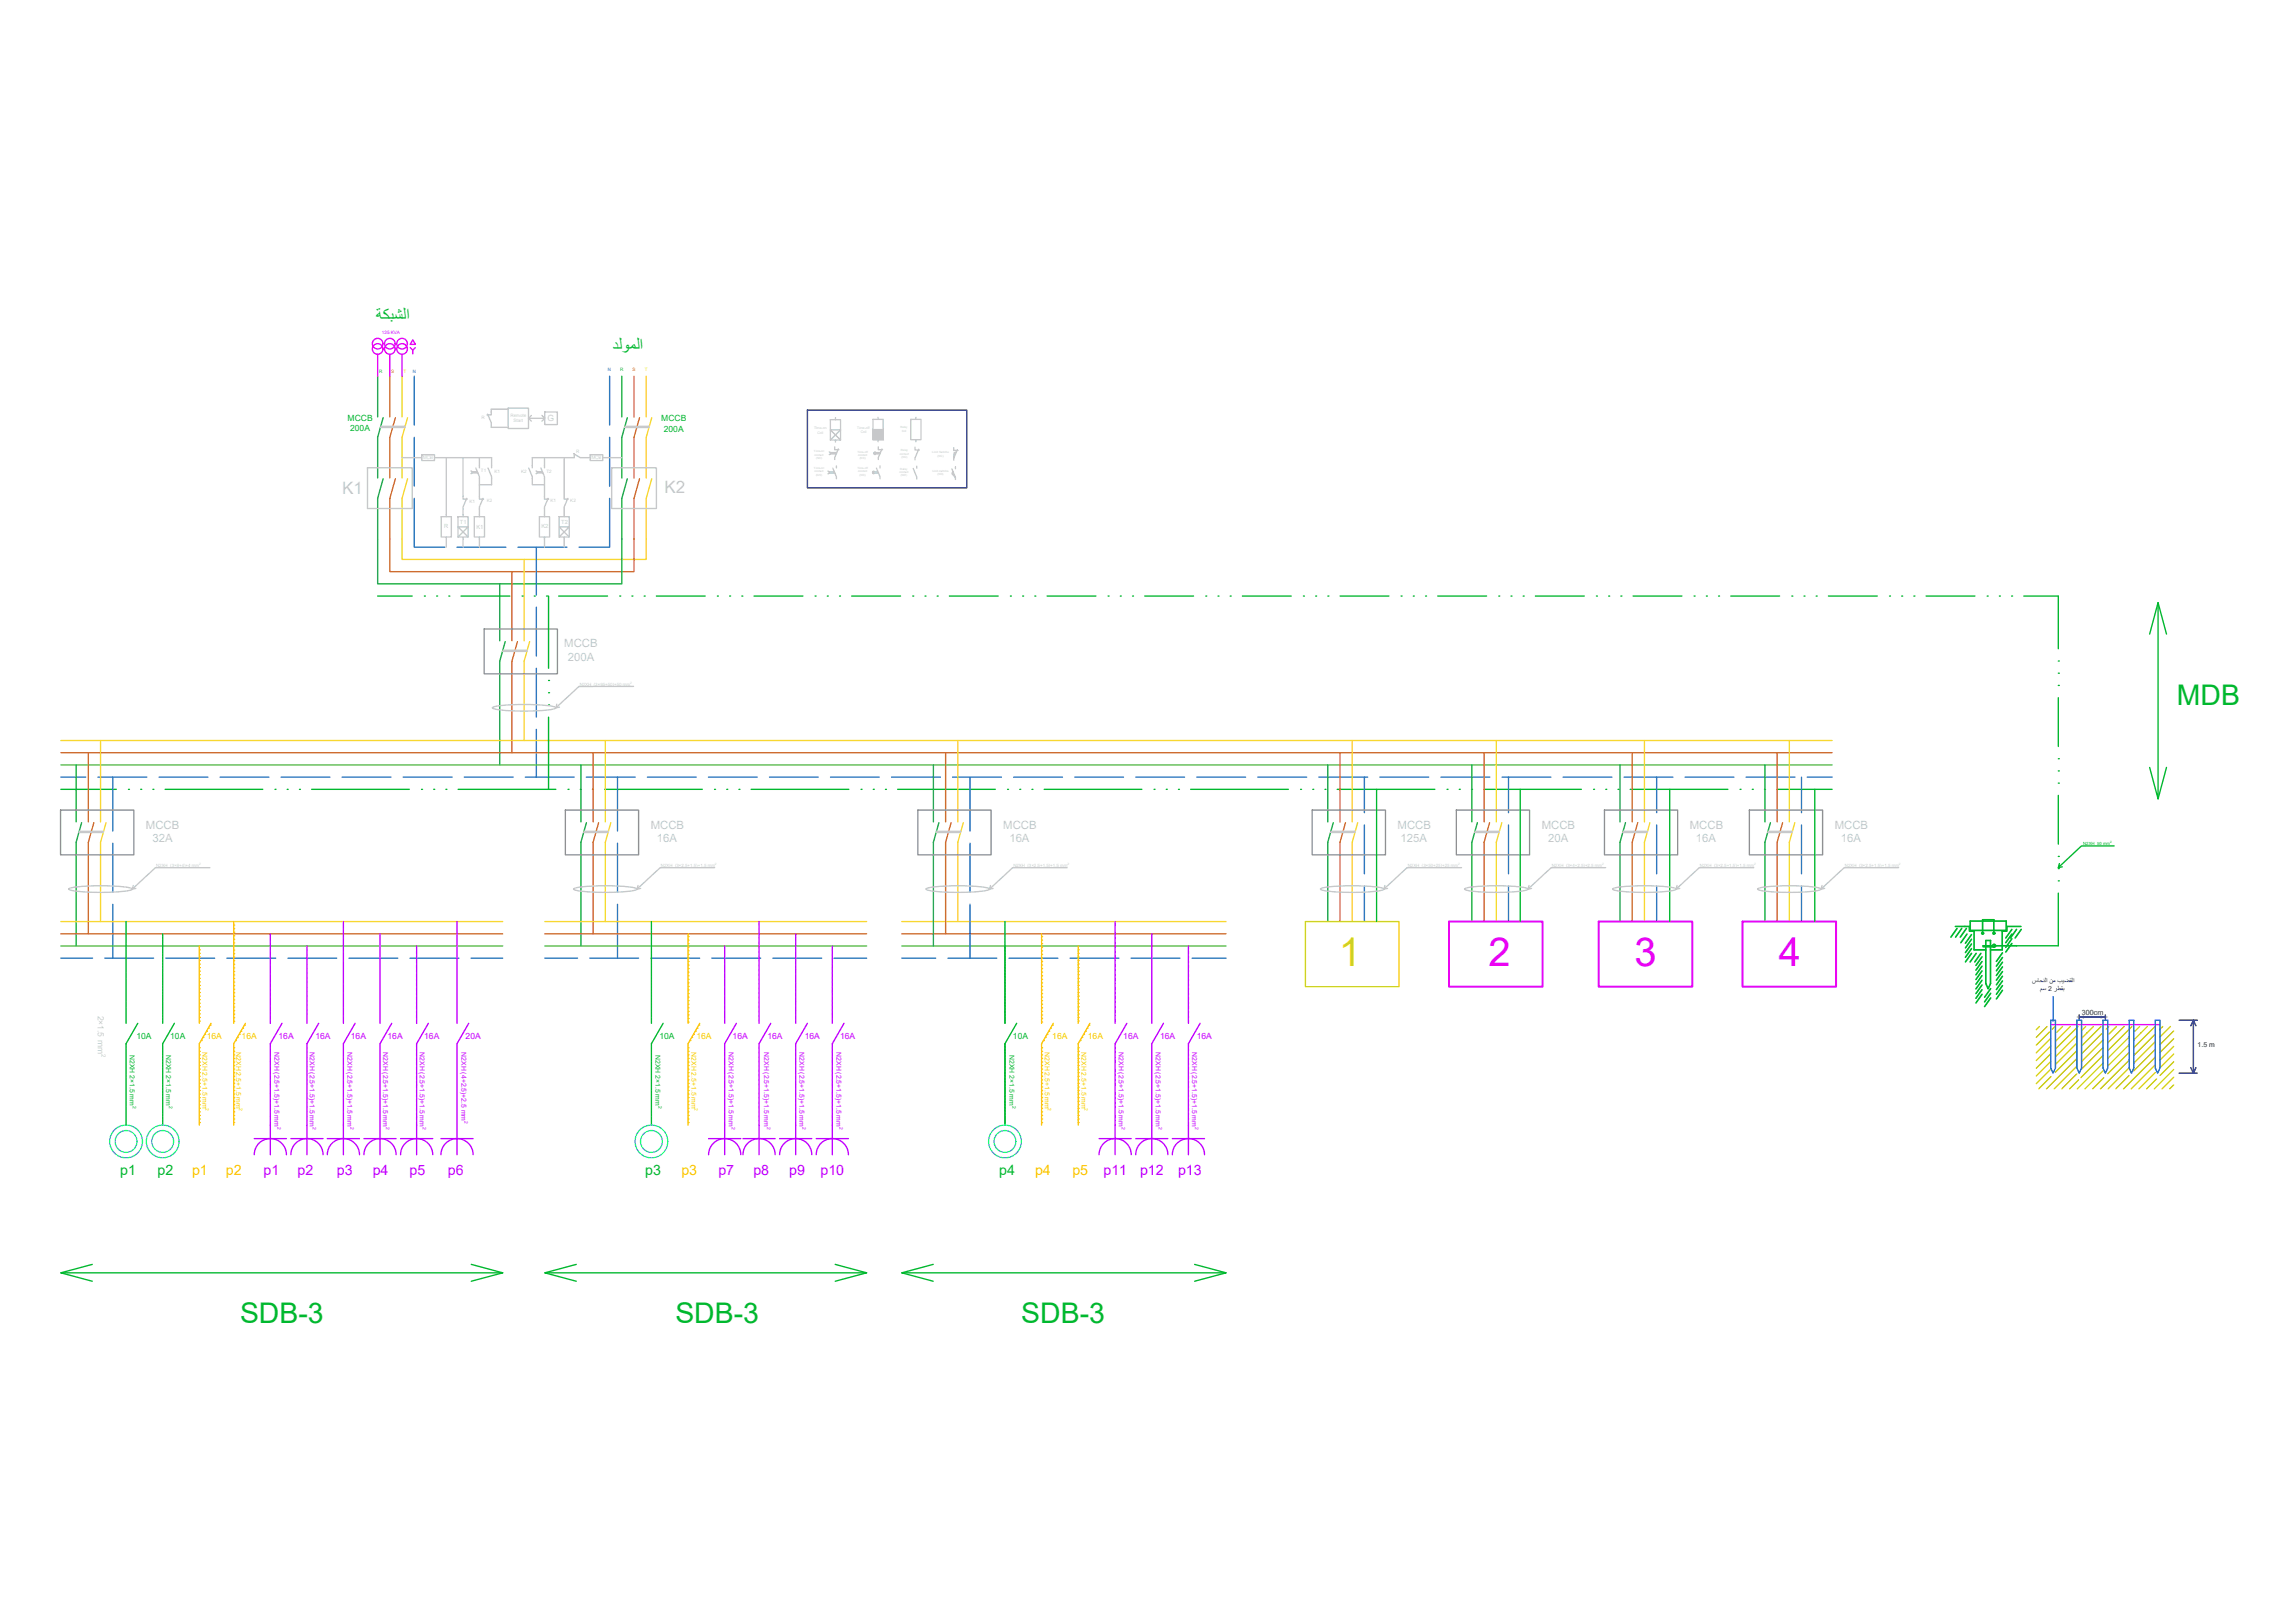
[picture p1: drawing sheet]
<svg xmlns="http://www.w3.org/2000/svg" width="420mm" height="297mm" viewBox="0 0 420 297" stroke-linecap="round" stroke-linejoin="round" font-family="sans-serif">
<defs><g id="words">
<text font-size="7.3" fill="#e5f104" x="245.1" y="176.8">1</text>
<g font-size="7.3" fill="#e800f0">
<text x="272.5" y="176.8">2</text>
<text x="299.3" y="176.8">3</text>
<text x="325.7" y="176.7">4</text>
</g>
<g font-size="5.2" fill="#00b82e">
<text x="398.5" y="129">MDB</text>
<text x="43.9" y="242.1">SDB-3</text>
<text x="123.6" y="242.1">SDB-3</text>
<text x="187" y="242.1">SDB-3</text>
</g>
<g font-size="3.1" fill="#00b82e">
<text x="68.9" y="58.7">الشب دل</text>
<text x="112.2" y="64.3">المو دل</text>
</g>
<g font-size="3.1" fill="#c7c8ca">
<text x="62.6" y="90.4">K1</text>
<text x="121.7" y="90.2">K2</text>
</g>
<g font-size="2.6" fill="#00b82e">
<text x="22" y="215.1">p1</text>
<text x="28.8" y="215.1">p2</text>
<text x="118.1" y="215.1">p3</text>
<text x="182.9" y="215.1">p4</text>
</g>
<g font-size="2.6" fill="#ffbf00">
<text x="35.2" y="215.1">p1</text>
<text x="41.4" y="215.1">p2</text>
<text x="124.7" y="215.1">p3</text>
<text x="189.5" y="215.1">p4</text>
<text x="196.3" y="215.1">p5</text>
</g>
<g font-size="2.6" fill="#bf00ff">
<text x="48.3" y="215.1">p1</text>
<text x="54.5" y="215.1">p2</text>
<text x="61.7" y="215.1">p3</text>
<text x="68.2" y="215.1">p4</text>
<text x="75" y="215.1">p5</text>
<text x="82" y="215.1">p6</text>
<text x="131.5" y="215.1">p7</text>
<text x="137.9" y="215.1">p8</text>
<text x="144.5" y="215.1">p9</text>
<text x="150.2" y="215.1">p10</text>
<text x="202" y="215.1">p11</text>
<text x="208.7" y="215.1">p12</text>
<text x="215.7" y="215.1">p13</text>
</g>
<g font-size="2.1" fill="#c7c8ca">
<text x="103.3" y="118.5">MCCB</text>
<text x="103.9" y="121">200A</text>
<text x="26.7" y="151.6">MCCB</text>
<text x="27.9" y="154.1">32A</text>
<text x="119.1" y="151.6">MCCB</text>
<text x="120.3" y="154.1">16A</text>
<text x="183.7" y="151.6">MCCB</text>
<text x="184.8" y="154.1">16A</text>
<text x="255.9" y="151.6">MCCB</text>
<text x="256.4" y="154.1">125A</text>
<text x="282.3" y="151.6">MCCB</text>
<text x="283.5" y="154.1">20A</text>
<text x="309.4" y="151.6">MCCB</text>
<text x="310.5" y="154.1">16A</text>
<text x="335.9" y="151.6">MCCB</text>
<text x="337" y="154.1">16A</text>
</g>
<g font-size="1.6" fill="#00b82e">
<text x="63.6" y="77.1">MCCB</text>
<text x="121.1" y="77.1">MCCB</text>
<text x="64.1" y="79">200A</text>
<text x="121.5" y="79">200A</text>
<text x="25" y="190.1">10A</text>
<text x="31.2" y="190.1">10A</text>
<text x="120.7" y="190.1">10A</text>
<text x="185.4" y="190.1">10A</text>
</g>
<g font-size="1.6" fill="#c7c8ca">
<text x="100.2" y="77.1">G</text>
<text x="17.9" y="185.9" transform="rotate(90 17.9 185.9)">2×1.5 mm</text>
</g>
<g font-size="1.6" fill="#ffbf00">
<text x="37.9" y="190.1">16A</text>
<text x="44.2" y="190.1">16A</text>
<text x="127.5" y="190.1">16A</text>
<text x="192.7" y="190.1">16A</text>
<text x="199.2" y="190.1">16A</text>
</g>
<g font-size="1.6" fill="#bf00ff">
<text x="51" y="190.1">16A</text>
<text x="57.7" y="190.1">16A</text>
<text x="64.2" y="190.1">16A</text>
<text x="71" y="190.1">16A</text>
<text x="77.7" y="190.1">16A</text>
<text x="85.2" y="190.1">20A</text>
<text x="134.1" y="190.1">16A</text>
<text x="140.5" y="190.1">16A</text>
<text x="147.3" y="190.1">16A</text>
<text x="153.8" y="190.1">16A</text>
<text x="205.6" y="190.1">16A</text>
<text x="212.4" y="190.1">16A</text>
<text x="219.1" y="190.1">16A</text>
</g>
<text font-size="1.3" fill="#1f1f1f" x="381.1" y="185.8">300cm</text>
<g font-size="1.2" fill="#1f1f1f">
<text x="372.1" y="179.9">النح دل من القض دل</text>
<text x="373.5" y="181.4">سم 2 بقضر</text>
<text x="402.3" y="191.7">1.5 m</text>
</g>
<g font-size="1.2" fill="#00b82e">
<text x="23.8" y="193.1" transform="rotate(90 23.8 193.1)">N2XH 2×1.5 mm</text>
<text x="30.4" y="193.1" transform="rotate(90 30.4 193.1)">N2XH 2×1.5 mm</text>
<text x="120" y="193.1" transform="rotate(90 120 193.1)">N2XH 2×1.5 mm</text>
<text x="184.8" y="193.1" transform="rotate(90 184.8 193.1)">N2XH 2×1.5 mm</text>
</g>
<g font-size="1.2" fill="#ffbf00">
<text x="37.1" y="192.6" transform="rotate(90 37.1 192.6)">N2XH 2.5+1.5 mm</text>
<text x="43.3" y="192.6" transform="rotate(90 43.3 192.6)">N2XH 2.5+1.5 mm</text>
<text x="126.6" y="192.6" transform="rotate(90 126.6 192.6)">N2XH 2.5+1.5 mm</text>
<text x="191.3" y="192.6" transform="rotate(90 191.3 192.6)">N2XH 2.5+1.5 mm</text>
<text x="198" y="192.6" transform="rotate(90 198 192.6)">N2XH 2.5+1.5 mm</text>
</g>
<g font-size="1.2" fill="#bf00ff">
<text x="50.3" y="192.6" transform="rotate(90 50.3 192.6)">N2XH (2.5+1.5)+1.5 mm</text>
<text x="56.7" y="192.6" transform="rotate(90 56.7 192.6)">N2XH (2.5+1.5)+1.5 mm</text>
<text x="63.6" y="192.6" transform="rotate(90 63.6 192.6)">N2XH (2.5+1.5)+1.5 mm</text>
<text x="70.2" y="192.6" transform="rotate(90 70.2 192.6)">N2XH (2.5+1.5)+1.5 mm</text>
<text x="76.9" y="192.6" transform="rotate(90 76.9 192.6)">N2XH (2.5+1.5)+1.5 mm</text>
<text x="84.5" y="192.6" transform="rotate(90 84.5 192.6)">N2XH (4+2.5)+2.5 mm</text>
<text x="133.4" y="192.6" transform="rotate(90 133.4 192.6)">N2XH (2.5+1.5)+1.5 mm</text>
<text x="139.9" y="192.6" transform="rotate(90 139.9 192.6)">N2XH (2.5+1.5)+1.5 mm</text>
<text x="146.3" y="192.6" transform="rotate(90 146.3 192.6)">N2XH (2.5+1.5)+1.5 mm</text>
<text x="153.2" y="192.6" transform="rotate(90 153.2 192.6)">N2XH (2.5+1.5)+1.5 mm</text>
<text x="204.8" y="192.6" transform="rotate(90 204.8 192.6)">N2XH (2.5+1.5)+1.5 mm</text>
<text x="211.6" y="192.6" transform="rotate(90 211.6 192.6)">N2XH (2.5+1.5)+1.5 mm</text>
<text x="218.3" y="192.6" transform="rotate(90 218.3 192.6)">N2XH (2.5+1.5)+1.5 mm</text>
</g>
<g font-size="1" fill="#c7c8ca">
<text x="102.8" y="95.9">T2</text>
<text x="99.1" y="96.7">K2</text>
</g>
<g font-size=".9" fill="#00b82e">
<text x="24.3" y="202.3" transform="rotate(90 24.3 202.3)">2</text>
<text x="31" y="202.3" transform="rotate(90 31 202.3)">2</text>
<text x="120.6" y="202.3" transform="rotate(90 120.6 202.3)">2</text>
<text x="185.4" y="202.3" transform="rotate(90 185.4 202.3)">2</text>
</g>
<g font-size=".9" fill="#ffbf00">
<text x="37.6" y="202.9" transform="rotate(90 37.6 202.9)">2</text>
<text x="43.8" y="202.9" transform="rotate(90 43.8 202.9)">2</text>
<text x="127.2" y="202.9" transform="rotate(90 127.2 202.9)">2</text>
<text x="191.9" y="202.9" transform="rotate(90 191.9 202.9)">2</text>
<text x="198.5" y="202.9" transform="rotate(90 198.5 202.9)">2</text>
</g>
<g font-size=".9" fill="#bf00ff">
<text x="50.8" y="206.2" transform="rotate(90 50.8 206.2)">2</text>
<text x="57.3" y="206.2" transform="rotate(90 57.3 206.2)">2</text>
<text x="64.2" y="206.2" transform="rotate(90 64.2 206.2)">2</text>
<text x="70.7" y="206.2" transform="rotate(90 70.7 206.2)">2</text>
<text x="77.4" y="206.2" transform="rotate(90 77.4 206.2)">2</text>
<text x="85.1" y="205.1" transform="rotate(90 85.1 205.1)">2</text>
<text x="134" y="206.2" transform="rotate(90 134 206.2)">2</text>
<text x="140.4" y="206.2" transform="rotate(90 140.4 206.2)">2</text>
<text x="146.9" y="206.2" transform="rotate(90 146.9 206.2)">2</text>
<text x="153.7" y="206.2" transform="rotate(90 153.7 206.2)">2</text>
<text x="205.4" y="206.2" transform="rotate(90 205.4 206.2)">2</text>
<text x="212.1" y="206.2" transform="rotate(90 212.1 206.2)">2</text>
<text x="218.8" y="206.2" transform="rotate(90 218.8 206.2)">2</text>
</g>
<text font-size=".8" fill="#f0f" x="69.9" y="61.1">125 KVA</text>
<g font-size=".8" fill="#139b48">
<text x="69.4" y="68.3">R</text>
<text x="113.6" y="67.8">R</text>
</g>
<g font-size=".8" fill="#cd6928">
<text x="71.6" y="68.3">S</text>
<text x="115.8" y="67.9">S</text>
</g>
<g font-size=".8" fill="#c8c92d">
<text x="73.9" y="68.3">T</text>
<text x="118.1" y="67.8">T</text>
</g>
<g font-size=".8" fill="#2776bb">
<text x="75.6" y="68.3">N</text>
<text x="111.3" y="67.8">N</text>
</g>
<g font-size=".8" fill="#c7c8ca">
<text x="105.5" y="83">R</text>
<text x="77.5" y="84.1">MCB</text>
<text x="108.3" y="84.1">MCB</text>
<text x="106.1" y="125.5">N2XH (3×95+50)+50 mm</text>
<text x="28.6" y="158.6">N2XH (3×6+4)+4 mm</text>
<text x="121" y="158.6">N2XH (3×2.5+1.5)+1.5 mm</text>
<text x="185.5" y="158.6">N2XH (3×2.5+1.5)+1.5 mm</text>
<text x="257.7" y="158.6">N2XH (3×50+25)+25 mm</text>
<text x="284.1" y="158.6">N2XH (3×4+2.5)+2.5 mm</text>
<text x="311.2" y="158.6">N2XH (3×2.5+1.5)+1.5 mm</text>
<text x="337.7" y="158.6">N2XH (3×2.5+1.5)+1.5 mm</text>
</g>
<text font-size=".8" fill="#00b82e" x="381.4" y="154.6">N2XH 50 mm</text>
<text font-size=".6" fill="#00b82e" x="386.3" y="154.3">2</text>
</g></defs>
<!-- layer: Panels -->
<g fill="none" stroke="#c7c8ca" stroke-width=".25">
<path d="M69.6 78.2h4.5M69.7 78h4.5M89.3 75.8l.6 1.6v.8h3.1M93 74.7h3.8v3.7h-3.8zM93 74.9h-3.1v1h-.7M96.8 76.6l.5 .5M97.3 76l-.5 .6h2.9M99.2 76l.5 .6-.5 .5M99.7 75.4h2.3v2.3h-2.3zM114.3 78.2h4.5M114.4 78h4.5M152 76.8h1.9v3.7h-1.9z"/>
<path d="M153 76.4v.4M159.8 76.8h1.9v3.7h-1.9zM159.8 78.6h1.9M160.8 76.4v.4M166.7 76.8h1.9v3.7h-1.9zM167.7 76.4v.4M67.3 85.6h8.2v7.5h-8.2zM73.6 83.8h3.6M77.2 83.2h2.3v1.1h-2.3zM79.5 83.8h10.5v1.8M80.8 94.6h1.8v3.7h-1.8zM81.7 98.3v1.9"/>
<path d="M81.7 83.8v10.8M83.8 94.6h1.9v3.7h-1.9zM83.8 98.3l1.9-1.9h-1.9l1.9 1.9M84.8 83.8v7.6h.7M84.8 98.3v1.9M85.4 91.2l-.6 1.6v1.8M86.2 86.2l.3 .2-.3 .3M86.4 86.6h1.1M86.4 86.3h1M86.8 94.6h1.9v3.7h-1.9zM87.1 85.7l.7 1.5v4.2h.7M87.8 83.8v1.8"/>
<path d="M87.8 98.3v1.9M88.4 91.2l-.6 1.6v1.8M89.3 85.7l.7 1.5v1.5h-2.2M96.8 85.7l.6 1.5v1.5h2.3M98.1 86.2l.3 .2-.3 .3M98.3 86.6h1.1M98.3 86.3h1M98.7 94.6h1.9v3.7h-1.9zM99 85.7l.7 1.5v4.2h.8M99.7 83.8v1.8M99.7 98.3v1.9M100.4 91.2l-.7 1.6v1.8"/>
<path d="M102.4 94.6h1.8v3.7h-1.8zM102.4 98.3l1.8-1.9h-1.8l1.8 1.9M103.3 83.8v7.6h.8M103.3 98.3v1.9M104 91.2l-.7 1.6v1.8M105 83l1.2 .8h1.8M105.1 83v.8h-7.7v1.8M108 83.2h2.4v1.1h-2.4zM110.4 83.8h3.4M112 85.6h8.2v7.5h-8.2zM151.6 86.2l.2 .3-.2 .2M151.8 86.6h1"/>
<path d="M151.8 86.4h1M151.8 82.7l.3 .3-.3 .2M152 80.5l1.9-1.8h-1.9l1.9 1.8M152 83.1h1.1M152 82.8h1.2M152.5 85.7l.6 1.6v.3M152.8 81.8v.5h.8M153 80.5v.4M153.1 85.3v.3M153.5 82.2l-.7 1.5v.4M159.8 86.6h1M159.8 86.4h.9"/>
<path d="M160 86.2l-.3 .3 .3 .2M160 83.1h1.1M160 82.8h1.2M160.2 82.7l-.2 .3 .2 .2M160.5 85.7l.6 1.6v.3M160.8 80.5v.4M160.8 81.8v.5h.8M161.1 85.3v.3M161.5 82.2l-.7 1.5v.4M167.2 85.7l.6 1.6v.4M167.5 81.8v.6h.8M167.7 80.5v.4"/>
<path d="M167.8 85.3v.4M168.2 82.2l-.7 1.6v.4M174.3 85.8l.6 1.6-.6-.7 .2-.4M174.6 81.9v.5h.8M174.6 83.9v.3M174.9 85.4v.4M174.9 87.4v.4M175.3 82.3l-.7 1.6v-1l.5-.1M92 119.2h4.5M92.1 119h4.4M90.3 129.4a33.8 33.8 0 0 1 11.4 0l.1 .1a7.5 7.5 0 0 1-3.6 .6 31.6 31.6 0 0 1-7.9-.4l-.2-.2zM101.9 128.9l-.1 .6"/>
<path d="M102.4 129.4l-.6 .1M116 125.6h-10l-4.2 3.9M14.4 152.4h4.5M14.5 152.1h4.5M38.4 158.8h-10l-4.2 3.9M106.9 152.4h4.4M106.9 152.1h4.5M130.8 158.8h-10l-4.2 3.9M171.4 152.4h4.5M171.4 152.1h4.5M195.4 158.8h-10l-4.2 3.9M243.6 152.4h4.5"/>
<path d="M243.7 152.1h4.4M267.6 158.8h-10l-4.2 3.9M270 152.4h4.4M270 152.1h4.5M294 158.8h-10l-4.3 3.9M297.1 152.4h4.5M297.2 152.1h4.4M321.1 158.8h-10l-4.2 3.9M323.6 152.4h4.5M323.7 152.1h4.4M347.6 158.8h-10l-4.2 3.9M12.7 162.6a33.8 33.8 0 0 1 11.4 0l.1 .1a7.5 7.5 0 0 1-3.5 .6 31.6 31.6 0 0 1-8-.5l-.1-.1z"/>
<path d="M24.4 162.1l-.2 .6M24.9 162.6l-.7 .1M105.1 162.6a33.8 33.8 0 0 1 11.4 0l.1 .1a7.5 7.5 0 0 1-3.5 .6 31.6 31.6 0 0 1-8-.5l-.1-.1zM116.8 162.1l-.2 .6M117.3 162.6l-.7 .1M169.7 162.6a33.8 33.8 0 0 1 11.3 0l.2 .1a7.5 7.5 0 0 1-3.6 .6 31.6 31.6 0 0 1-7.9-.5l-.2-.1zM181.3 162.1l-.1 .6M181.8 162.6l-.6 .1M241.9 162.6a33.8 33.8 0 0 1 11.4 0l.1 .1a7.5 7.5 0 0 1-3.6 .6 31.6 31.6 0 0 1-7.9-.5l-.2-.1zM253.5 162.1l-.1 .6M254 162.6l-.6 .1M268.2 162.6a33.8 33.8 0 0 1 11.4 0l.2 .1a7.5 7.5 0 0 1-3.6 .6 31.6 31.6 0 0 1-8-.5l-.1-.1z"/>
<path d="M279.9 162.1l-.2 .6M280.4 162.6l-.7 .1M295.4 162.6a33.8 33.8 0 0 1 11.4 0l.1 .1a7.5 7.5 0 0 1-3.6 .6 31.6 31.6 0 0 1-7.9-.5l-.2-.1zM307 162.1l-.1 .6M307.5 162.6l-.6 .1M321.9 162.6a33.8 33.8 0 0 1 11.4 0l.1 .1a7.5 7.5 0 0 1-3.6 .6 31.6 31.6 0 0 1-7.9-.5l-.1-.1zM333.6 162.1l-.2 .6M334 162.6l-.6 .1"/>
</g>
<path d="M159.8 78.6l1.9 1.9v-1.9zM159.8 78.6l1.9 1.9h-1.9z" fill="#c7c8ca" stroke="#c7c8ca" stroke-width=".18"/>
<g fill="none" stroke="#139b48" stroke-width=".25">
<path d="M69.1 68.9v7.4M70.1 76.5l-1 3.5v7.5M113.8 68.9v7.4M114.8 76.5l-1 3.5v7.5M70.1 87.6l-1 3.6v15.7h44.7v-15.7l1-3.6M91.5 106.9v10.4M92.5 117.4l-1 3.6v19M13.9 140v10.4M106.3 140v10.4M170.9 140v10.4M243.1 140v10.4M269.5 140v10.4"/>
<path d="M296.6 140v10.4M323.1 140v10.4M14.9 150.6l-1 3.6v18.9M107.4 150.6l-1.1 3.6v18.9M171.9 150.6l-1 3.6v18.9M244.1 150.6l-1 3.6v14.5M270.5 150.6l-1 3.6v14.5M297.6 150.6l-1 3.6v14.5M324.1 150.6l-1 3.6v14.5"/>
</g>
<g fill="none" stroke="#cd6928" stroke-width=".25">
<path d="M71.4 68.9v7.4M72.4 76.5l-1 3.5v7.5M116.1 68.9v7.4M117.1 76.5l-1 3.5v7.5M72.4 87.6l-1 3.6v13.4h44.7v-13.4l1-3.6M93.7 104.6v12.7M94.7 117.4l-1 3.6v16.8M11.1 137.8h324.3M16.2 137.8v12.6M108.6 137.8v12.6M173.1 137.8v12.6M245.3 137.8v12.6"/>
<path d="M271.7 137.8v12.6M298.8 137.8v12.6M325.3 137.8v12.6M17.2 150.6l-1 3.6v16.7M109.6 150.6l-1 3.6v16.7M174.1 150.6l-1 3.6v16.7M246.3 150.6l-1 3.6v14.5M272.7 150.6l-1 3.6v14.5M299.8 150.6l-1 3.6v14.5M326.4 150.6l-1.1 3.6v14.5M11.1 170.9h80.9M99.7 170.9h59"/>
<path d="M165.1 170.9h59.4"/>
</g>
<g fill="none" stroke="#f8d731" stroke-width=".25">
<path d="M73.6 68.9v7.4M74.6 76.5l-1 3.5v7.5M118.3 68.9v7.4M119.3 76.5l-1 3.5v7.5M74.6 87.6l-1 3.6v11.2h44.7v-11.2l1-3.6M96 102.4v14.9M97 117.4l-1 3.6v14.5M11.1 135.5h324.3M18.4 135.5v14.9M110.8 135.5v14.9M175.4 135.5v14.9M247.6 135.5v14.9"/>
<path d="M273.9 135.5v14.9M301.1 135.5v14.9M327.6 135.5v14.9M19.4 150.6l-1 3.6v14.5M111.8 150.6l-1 3.6v14.5M176.4 150.6l-1 3.6v14.5M248.6 150.6l-1 3.6v14.5M274.9 150.6l-1 3.6v14.5M302.1 150.6l-1 3.6v14.5M328.6 150.6l-1 3.6v14.5M11.1 168.7h80.9M99.7 168.7h59"/>
<path d="M165.1 168.7h59.4"/>
</g>
<g fill="none" stroke="#2776bb" stroke-width=".25">
<path d="M75.8 68.9v8.9M111.6 68.9v8.9M75.8 91.2v9h5.6M75.8 80v9M111.6 91.2v9h-5.6M111.6 80v9M83.7 100.2h8.9M94.8 100.2h9M98.2 100.2v8.7M98.2 111.1v9M98.2 122.3v9M98.2 133.5v8.7"/>
<path d="M11.1 142.2h4.6M17.9 142.2h9M20.6 142.2v9.9M20.6 154.3v9M29.1 142.2h9M40.3 142.2h8.9M51.5 142.2h8.9M62.6 142.2h9M73.8 142.2h9M85 142.2h8.9M96.2 142.2h8.9M107.3 142.2h9"/>
<path d="M113.1 142.2v9.9M113.1 154.3v9M118.5 142.2h9M129.7 142.2h8.9M140.9 142.2h8.9M152 142.2h9M163.2 142.2h9M174.4 142.2h8.9M177.6 142.2v9.9M177.6 154.3v9M185.6 142.2h8.9M196.8 142.2h8.9"/>
<path d="M207.9 142.2h9M219.1 142.2h8.9M230.3 142.2h8.9M241.5 142.2h8.9M249.8 142.2v6.5M249.8 151v8.9M252.6 142.2h9M263.8 142.2h8.9M275 142.2h8.9M276.2 142.2v6.5M276.2 151v8.9M286.2 142.2h8.9"/>
<path d="M297.3 142.2h9M303.3 142.2v6.5M303.3 151v8.9M308.5 142.2h8.9M319.7 142.2h8.9M329.8 142.2v6.5M329.8 151v8.9M330.9 142.2h4.5M11.1 175.4h5.8M19.2 175.4h8.9M20.6 165.5v9.9M30.4 175.4h8.9"/>
<path d="M41.5 175.4h9M52.7 175.4h8.9M63.9 175.4h8.9M75.1 175.4h8.9M86.2 175.4h5.8M99.7 175.4h6M108 175.4h8.9M113.1 165.5v9.9M119.1 175.4h9M130.3 175.4h9M141.5 175.4h8.9M152.7 175.4h6"/>
<path d="M165.1 175.4h6.2M173.5 175.4h9M177.6 165.5v9.9M184.7 175.4h9M195.9 175.4h8.9M207.1 175.4h8.9M218.3 175.4h6.2M249.8 162.2v6.5M276.2 162.2v6.5M303.3 162.2v6.5M329.8 162.2v6.5"/>
</g>
<path d="M88.6 115.1h13.5v8.2h-13.5zM11.1 148.3h13.4v8.2h-13.4zM103.5 148.3h13.4v8.2h-13.4zM168 148.3h13.4v8.2h-13.4zM240.2 148.3h13.4v8.2h-13.4zM266.6 148.3h13.4v8.2h-13.4zM293.7 148.3h13.4v8.2h-13.4zM320.3 148.3h13.4v8.2h-13.4z" fill="none" stroke="#939598" stroke-width=".25"/>
<path d="M11.1 140h324.3M11.1 173.1h80.9M99.7 173.1h59M165.1 173.1h59.4" fill="none" stroke="#58ba48" stroke-width=".25"/>
<g fill="none" stroke="#00b82e" stroke-width=".25">
<path d="M69.1 109.1h6.4M77.7 109.1h.1M79.9 109.1h.1M82.2 109.1h.1M84.4 109.1h8.9M95.6 109.1h.1M97.8 109.1h.1M100 109.1h.1M100.4 109.1v13.2M102.3 109.1h8.9M113.5 109.1h.1M115.7 109.1h.1"/>
<path d="M117.9 109.1h.1M120.2 109.1h8.9M131.3 109.1h.1M133.6 109.1h.1M135.8 109.1h.1M138 109.1h9M149.2 109.1h.1M151.5 109.1h.1M153.7 109.1h.1M155.9 109.1h9M167.1 109.1h.1M169.3 109.1h.1"/>
<path d="M171.6 109.1h.1M173.8 109.1h8.9M185 109.1h.1M187.2 109.1h.1M189.5 109.1h.1M191.7 109.1h8.9M202.9 109.1h.1M205.1 109.1h.1M207.3 109.1h.1M209.6 109.1h8.9M220.7 109.1h.1M223 109.1h.1"/>
<path d="M225.2 109.1h.1M227.5 109.1h8.9M238.6 109.1h.1M240.9 109.1h.1M243.1 109.1h.1M245.3 109.1h9M256.5 109.1h.1M258.7 109.1h.1M261 109.1h.1M263.2 109.1h9M274.4 109.1h.1M276.6 109.1h.1"/>
<path d="M278.9 109.1h.1M281.1 109.1h8.9M292.3 109.1h.1M294.5 109.1h.1M296.7 109.1h.1M299 109.1h8.9M310.2 109.1h.1M312.4 109.1h.1M314.6 109.1h.1M316.9 109.1h8.9M328 109.1h.1M330.3 109.1h.1"/>
<path d="M332.5 109.1h.1M334.7 109.1h9M345.9 109.1h.1M348.2 109.1h.1M350.4 109.1h.1M352.6 109.1h9M363.8 109.1h.1M366 109.1h.1M368.3 109.1h.1M370.5 109.1h6.3v9.6M393.5 116l1.6-5.7 1.5 5.7M395.1 110.3v35.9l-1.6-5.7"/>
<path d="M100.4 124.5h.1M100.4 126.8h.1M100.4 129h.1M100.4 131.3v13.2M376.8 138.9h.1M376.8 125.4h.1M376.8 123.2h.1M376.8 121h.1M376.8 127.7v8.9M11.1 144.5h10.2M23.5 144.5h.1M25.8 144.5h.1"/>
<path d="M28 144.5h.1M30.2 144.5h17.9M50.3 144.5h.1M52.6 144.5h.1M54.8 144.5h.1M57.1 144.5h17.8M77.2 144.5h.1M79.4 144.5h.1M81.6 144.5h.1M83.9 144.5h17.9M104 144.5h.1M106.2 144.5h.1"/>
<path d="M108.5 144.5h.1M110.7 144.5h17.9M130.8 144.5h.1M133.1 144.5h.1M135.3 144.5h.1M137.5 144.5h17.9M157.6 144.5h.1M159.9 144.5h.1M162.1 144.5h.1M164.3 144.5h17.9M184.5 144.5h.1M186.7 144.5h.1"/>
<path d="M188.9 144.5h.1M191.2 144.5h17.8M211.3 144.5h.1M213.5 144.5h.1M215.7 144.5h.1M218 144.5h17.9M238.1 144.5h.1M240.3 144.5h.1M242.6 144.5h.1M244.8 144.5h17.9M252 144.5v24.2M264.9 144.5h.1"/>
<path d="M267.2 144.5h.1M269.4 144.5h.1M271.6 144.5h17.9M278.3 144.5v24.2M291.7 144.5h.1M294 144.5h.1M296.2 144.5h.1M298.5 144.5h17.8M305.7 144.5v24.2M318.6 144.5h.1M320.8 144.5h.1M323 144.5h.1"/>
<path d="M325.3 144.5h10.1M332.2 144.5v24.2M376.8 159h.1M376.8 156.7h.1M376.8 143.3h.1M376.8 141.1h.1M376.8 145.6v8.9M377.6 158.6l-.8 .2M387 154.8h-5.9l-4.3 4 .2-.8M396.6 140.5l-1.5 5.7M376.8 161.2h.1M376.8 163.4v9.7h-7.6"/>
<path d="M11.1 233h80.9M16.9 231.4l-5.8 1.6 5.8 1.5M86.3 231.4l5.7 1.6-5.7 1.5M99.7 233h59M105.5 231.4l-5.8 1.6 5.8 1.5M152.9 231.4l5.8 1.6-5.8 1.5M165.1 233h59.4M170.8 231.4l-5.7 1.6 5.7 1.5M218.7 231.4l5.8 1.6-5.8 1.5"/>
</g>
<g fill="none" stroke="#0ff" stroke-width=".25">
<circle cx="23.1" cy="208.9" r="3"/>
<circle cx="23.1" cy="208.9" r="2"/>
<circle cx="29.8" cy="208.9" r="3"/>
<circle cx="29.8" cy="208.9" r="2"/>
<circle cx="119.3" cy="208.9" r="3"/>
<circle cx="119.3" cy="208.9" r="2"/>
<circle cx="184" cy="208.9" r="3"/>
<circle cx="184" cy="208.9" r="2"/>
</g>
<!-- layer: Panels -->
<g fill="none" stroke="#f0f" stroke-width=".25">
<path d="M69.1 64.8v4.1M71.4 64.8v4.1M73.6 64.8v4.1M75.1 63.6l.5 .5M75.6 62.2l.4 .8h-.9zM76 63.6l-.4 .5v.6"/>
<circle cx="69.1" cy="62.9" r=".97"/>
<circle cx="69.1" cy="63.9" r=".97"/>
<circle cx="71.4" cy="62.9" r=".97"/>
<circle cx="71.4" cy="63.9" r=".97"/>
<circle cx="73.6" cy="63.9" r=".97"/>
<circle cx="73.6" cy="62.9" r=".97"/>
</g>
<g fill="none" stroke="#00b82e" stroke-width=".25">
<path d="M23.1 168.7v.1M23.1 168.9v.2M23.1 169.2v.2M23.1 169.5v.2M23.1 169.8v.2M23.1 170.1v.1M23.1 170.3v.2M23.1 170.6v.2M23.1 170.9v.2M23.1 171.2v.2M23.1 171.5v.1M23.1 171.7v.2"/>
<path d="M23.1 172v.2M23.1 172.3v.2M23.1 172.6v.2M23.1 172.9v.1M23.1 173.1v.2M23.1 173.4v.2M23.1 173.7v.2M23.1 174v.2M23.1 174.3v.1M23.1 174.5v.2M23.1 174.8v.2M23.1 175.1v.2"/>
<path d="M23.1 175.4v.2M23.1 175.6v.2M23.1 175.9v.2M23.1 176.2v.2M23.1 176.5v.2M23.1 176.8v.2M23.1 177v.2M23.1 177.3v.2M23.1 177.6v.2M23.1 177.9v.2M23.1 178.2v.2M23.1 178.4v.2"/>
<path d="M23.1 178.7v.2M23.1 179v.2M23.1 179.3v.2M23.1 179.6v.1M23.1 179.8v.2M29.8 170.9v.2M29.8 171.2v.2M29.8 171.5v.1M29.8 171.7v.2M29.8 172v.2M29.8 172.3v.2M29.8 172.6v.2"/>
<path d="M29.8 172.9v.1M29.8 173.1v.2M29.8 173.4v.2M29.8 173.7v.2M29.8 174v.2M29.8 174.3v.1M29.8 174.5v.2M29.8 174.8v.2M29.8 175.1v.2M29.8 175.4v.2M29.8 175.6v.2M29.8 175.9v.2"/>
<path d="M29.8 176.2v.2M29.8 176.5v.2M29.8 176.8v.2M29.8 177v.2M29.8 177.3v.2M29.8 177.6v.2M29.8 177.9v.2M29.8 178.2v.2M29.8 178.4v.2M29.8 178.7v.2M29.8 179v.2M29.8 179.3v.2"/>
<path d="M29.8 179.6v.1M29.8 179.8v.2M119.3 168.7v.1M119.3 168.9v.2M119.3 169.2v.2M119.3 169.5v.2M119.3 169.8v.2M119.3 170.1v.1M119.3 170.3v.2M119.3 170.6v.2M119.3 170.9v.2M119.3 171.2v.2"/>
<path d="M119.3 171.5v.1M119.3 171.7v.2M119.3 172v.2M119.3 172.3v.2M119.3 172.6v.2M119.3 172.9v.1M119.3 173.1v.2M119.3 173.4v.2M119.3 173.7v.2M119.3 174v.2M119.3 174.3v.1M119.3 174.5v.2"/>
<path d="M119.3 174.8v.2M119.3 175.1v.2M119.3 175.4v.2M119.3 175.6v.2M119.3 175.9v.2M119.3 176.2v.2M119.3 176.5v.2M119.3 176.8v.2M119.3 177v.2M119.3 177.3v.2M119.3 177.6v.2M119.3 177.9v.2"/>
<path d="M119.3 178.2v.2M119.3 178.4v.2M119.3 178.7v.2M119.3 179v.2M119.3 179.3v.2M119.3 179.6v.1M119.3 179.8v.2M184 168.7v.1M184 168.9v.2M184 169.2v.2M184 169.5v.2M184 169.8v.2"/>
<path d="M184 170.1v.1M184 170.3v.2M184 170.6v.2M184 170.9v.2M184 171.2v.2M184 171.5v.1M184 171.7v.2M184 172v.2M184 172.3v.2M184 172.6v.2M184 172.9v.1M184 173.1v.2"/>
<path d="M184 173.4v.2M184 173.7v.2M184 174v.2M184 174.3v.1M184 174.5v.2M184 174.8v.2M184 175.1v.2M184 175.4v.2M184 175.6v.2M184 175.9v.2M184 176.2v.2M184 176.5v.2"/>
<path d="M184 176.8v.2M184 177v.2M184 177.3v.2M184 177.6v.2M184 177.9v.2M184 178.2v.2M184 178.4v.2M184 178.7v.2M184 179v.2M184 179.3v.2M184 179.6v.1M184 179.8v.2"/>
<path d="M23.1 180.1v.2M23.1 180.4v.2M23.1 180.7v.2M23.1 181v.1M23.1 181.2v.2M23.1 181.5v.2M23.1 181.8v.2M23.1 182.1v.2M23.1 182.4v.1M23.1 182.6v.2M23.1 182.9v.2M23.1 183.2v.2"/>
<path d="M23.1 183.5v.2M23.1 183.7v.2M23.1 184v.2M23.1 184.3v.2M23.1 184.6v.2M23.1 184.9v.2M23.1 185.1v.2M23.1 185.4v.2M23.1 185.7v.2M23.1 186v.2M23.1 186.3v.2M23.1 186.5v.2"/>
<path d="M23.1 186.8v.2M23.1 187.1v.2M23.1 191.2v.2M23.1 191.5v.2M23.1 191.8v.2M23.1 192.1v.2M23.1 192.4v.2M23.1 192.6v.2M23.1 192.9v.2M23.1 193.2v.2M23.1 193.5v.2M23.1 193.8v.2"/>
<path d="M23.1 194v.2M23.1 194.3v.2M23.1 194.6v.2M23.1 194.9v.2M23.1 195.2v.1M23.1 195.4v.2M23.1 195.7v.2M23.1 196v.2M23.1 196.3v.2M23.1 196.6v.1M23.1 196.8v.2M23.1 197.1v.2"/>
<path d="M23.1 197.4v.2M23.1 197.7v.2M23.1 198v.1M23.1 198.2v.2M23.1 198.5v.2M23.1 198.8v.2M23.1 199.1v.2M23.1 199.3v.2M23.1 199.6v.2M23.1 199.9v.2M23.2 190.9l-.1 .3M23.3 190.6l-.1 .2"/>
<path d="M23.4 190.4l-.1 .2M23.6 190.2l-.1 .1M23.7 189.9l-.1 .2M23.9 189.7l-.1 .1M24 189.4l-.1 .2M24.1 189.2l-.1 .2M24.3 189l-.1 .1M24.4 188.7l-.1 .2M24.5 188.5v.1M24.7 188.2l-.1 .2M24.8 188l-.1 .1M25 187.7l-.1 .2"/>
<path d="M25.1 187.5l-.1 .2M25.2 187.3l-.1 .1M29.8 180.1v.2M29.8 180.4v.2M29.8 180.7v.2M29.8 181v.1M29.8 181.2v.2M29.8 181.5v.2M29.8 181.8v.2M29.8 182.1v.2M29.8 182.4v.1M29.8 182.6v.2"/>
<path d="M29.8 182.9v.2M29.8 183.2v.2M29.8 183.5v.2M29.8 183.7v.2M29.8 184v.2M29.8 184.3v.2M29.8 184.6v.2M29.8 184.9v.2M29.8 185.1v.2M29.8 185.4v.2M29.8 185.7v.2M29.8 186v.2"/>
<path d="M29.8 186.3v.2M29.8 186.5v.2M29.8 186.8v.2M29.8 187.1v.2M29.8 191.2v.2M29.8 191.5v.2M29.8 191.8v.2M29.8 192.1v.2M29.8 192.4v.2M29.8 192.6v.2M29.8 192.9v.2M29.8 193.2v.2"/>
<path d="M29.8 193.5v.2M29.8 193.8v.2M29.8 194v.2M29.8 194.3v.2M29.8 194.6v.2M29.8 194.9v.2M29.8 195.2v.1M29.8 195.4v.2M29.8 195.7v.2M29.8 196v.2M29.8 196.3v.2M29.8 196.6v.1"/>
<path d="M29.8 196.8v.2M29.8 197.1v.2M29.8 197.4v.2M29.8 197.7v.2M29.8 198v.1M29.8 198.2v.2M29.8 198.5v.2M29.8 198.8v.2M29.8 199.1v.2M29.8 199.3v.2M29.8 199.6v.2M29.8 199.9v.2"/>
<path d="M29.9 190.9l-.1 .3M30 190.6l-.1 .2M30.1 190.4l-.1 .2M30.3 190.2l-.1 .1M30.4 189.9l-.1 .2M30.6 189.7l-.1 .1M30.7 189.4l-.1 .2M30.8 189.2l-.1 .2M31 189l-.1 .1M31.1 188.7l-.1 .2M31.2 188.5v.1M31.4 188.2l-.1 .2"/>
<path d="M31.5 188l-.1 .1M31.7 187.7l-.1 .2M31.8 187.5l-.1 .2M31.9 187.3v.1M119.3 180.1v.2M119.3 180.4v.2M119.3 180.7v.2M119.3 181v.1M119.3 181.2v.2M119.3 181.5v.2M119.3 181.8v.2M119.3 182.1v.2"/>
<path d="M119.3 182.4v.1M119.3 182.6v.2M119.3 182.9v.2M119.3 183.2v.2M119.3 183.5v.2M119.3 183.7v.2M119.3 184v.2M119.3 184.3v.2M119.3 184.6v.2M119.3 184.9v.2M119.3 185.1v.2M119.3 185.4v.2"/>
<path d="M119.3 185.7v.2M119.3 186v.2M119.3 186.3v.2M119.3 186.5v.2M119.3 186.8v.2M119.3 187.1v.2M119.3 191.2v.2M119.3 191.5v.2M119.3 191.8v.2M119.3 192.1v.2M119.3 192.4v.2M119.3 192.6v.2"/>
<path d="M119.3 192.9v.2M119.3 193.2v.2M119.3 193.5v.2M119.3 193.8v.2M119.3 194v.2M119.3 194.3v.2M119.3 194.6v.2M119.3 194.9v.2M119.3 195.2v.1M119.3 195.4v.2M119.3 195.7v.2M119.3 196v.2"/>
<path d="M119.3 196.3v.2M119.3 196.6v.1M119.3 196.8v.2M119.3 197.1v.2M119.3 197.4v.2M119.3 197.7v.2M119.3 198v.1M119.3 198.2v.2M119.3 198.5v.2M119.3 198.8v.2M119.3 199.1v.2M119.3 199.3v.2"/>
<path d="M119.3 199.6v.2M119.3 199.9v.2M119.3 190.9v.3M119.5 190.6l-.1 .2M119.6 190.4l-.1 .2M119.8 190.2l-.1 .1M119.9 189.9l-.1 .2M120 189.7l-.1 .1M120.2 189.4l-.1 .2M120.3 189.2l-.1 .2M120.4 189v.1M120.6 188.7l-.1 .2"/>
<path d="M120.7 188.5l-.1 .1M120.9 188.2l-.1 .2M121 188l-.1 .1M121.1 187.7l-.1 .2M121.3 187.5l-.1 .2M121.4 187.3l-.1 .1M184 180.1v.2M184 180.4v.2M184 180.7v.2M184 181v.1M184 181.2v.2M184 181.5v.2"/>
<path d="M184 181.8v.2M184 182.1v.2M184 182.4v.1M184 182.6v.2M184 182.9v.2M184 183.2v.2M184 183.5v.2M184 183.7v.2M184 184v.2M184 184.3v.2M184 184.6v.2M184 184.9v.2"/>
<path d="M184 185.1v.2M184 185.4v.2M184 185.7v.2M184 186v.2M184 186.3v.2M184 186.5v.2M184 186.8v.2M184 187.1v.2M184 191.2v.2M184 191.5v.2M184 191.8v.2M184 192.1v.2"/>
<path d="M184 192.4v.2M184 192.6v.2M184 192.9v.2M184 193.2v.2M184 193.5v.2M184 193.8v.2M184 194v.2M184 194.3v.2M184 194.6v.2M184 194.9v.2M184 195.2v.1M184 195.4v.2"/>
<path d="M184 195.7v.2M184 196v.2M184 196.3v.2M184 196.6v.1M184 196.8v.2M184 197.1v.2M184 197.4v.2M184 197.7v.2M184 198v.1M184 198.2v.2M184 198.5v.2M184 198.8v.2"/>
<path d="M184 199.1v.2M184 199.3v.2M184 199.6v.2M184 199.9v.2M184.1 190.9l-.1 .3M184.2 190.6l-.1 .2M184.3 190.4l-.1 .2M184.5 190.2l-.1 .1M184.6 189.9l-.1 .2M184.7 189.7v.1M184.9 189.4l-.1 .2M185 189.2l-.1 .2"/>
<path d="M185.2 189l-.1 .1M185.3 188.7l-.1 .2M185.4 188.5v.1M185.6 188.2l-.1 .2M185.7 188l-.1 .1M185.9 187.7l-.1 .2M186 187.5l-.1 .2M186.1 187.3v.1M23.1 200.2v.2M23.1 200.5v.2M23.1 200.7v.2M23.1 201v.2"/>
<path d="M23.1 201.3v.2M23.1 201.6v.2M23.1 201.9v.2M23.1 202.1v.2M23.1 202.4v.2M23.1 202.7v.2M23.1 203v.2M23.1 203.3v.2M23.1 203.5v.2M23.1 203.8v.2M23.1 204.1v.2M23.1 204.4v.2"/>
<path d="M23.1 204.7v.1M23.1 204.9v.2M23.1 205.2v.2M23.1 205.5v.2M23.1 205.8v.1M29.8 200.2v.2M29.8 200.5v.2M29.8 200.7v.2M29.8 201v.2M29.8 201.3v.2M29.8 201.6v.2M29.8 201.9v.2"/>
<path d="M29.8 202.1v.2M29.8 202.4v.2M29.8 202.7v.2M29.8 203v.2M29.8 203.3v.2M29.8 203.5v.2M29.8 203.8v.2M29.8 204.1v.2M29.8 204.4v.2M29.8 204.7v.1M29.8 204.9v.2M29.8 205.2v.2"/>
<path d="M29.8 205.5v.2M29.8 205.8v.1M119.3 200.2v.2M119.3 200.5v.2M119.3 200.7v.2M119.3 201v.2M119.3 201.3v.2M119.3 201.6v.2M119.3 201.9v.2M119.3 202.1v.2M119.3 202.4v.2M119.3 202.7v.2"/>
<path d="M119.3 203v.2M119.3 203.3v.2M119.3 203.5v.2M119.3 203.8v.2M119.3 204.1v.2M119.3 204.4v.2M119.3 204.7v.1M119.3 204.9v.2M119.3 205.2v.2M119.3 205.5v.2M119.3 205.8v.1M184 200.2v.2"/>
<path d="M184 200.5v.2M184 200.7v.2M184 201v.2M184 201.3v.2M184 201.6v.2M184 201.9v.2M184 202.1v.2M184 202.4v.2M184 202.7v.2M184 203v.2M184 203.3v.2M184 203.5v.2"/>
<path d="M184 203.8v.2M184 204.1v.2M184 204.4v.2M184 204.7v.1M184 204.9v.2M184 205.2v.2M184 205.5v.2M184 205.8v.1"/>
</g>
<g fill="none" stroke="#ffbf00" stroke-width=".25">
<path d="M36.5 173.8h.1M36.5 174.5h.1M36.5 175.1h.1M36.5 175.8h.1M36.5 176.4h.1M36.5 177.1h.1M36.5 177.7h.1M36.5 178.4h.1M36.5 179.1h.1M36.5 179.7h.1M36.5 173.1v.4M36.5 173.6v.1"/>
<path d="M36.5 173.9v.2M36.5 174.2v.2M36.5 174.6v.2M36.5 174.9v.1M36.5 175.2v.2M36.5 175.5v.2M36.5 175.9v.2M36.5 176.2v.1M36.5 176.5v.2M36.5 176.8v.2M36.5 177.2v.2M36.5 177.5v.2"/>
<path d="M36.5 177.8v.2M36.5 178.1v.2M36.5 178.5v.2M36.5 178.8v.2M36.5 179.1v.2M36.5 179.4v.2M36.5 179.8v.2M42.8 169.3h.1M42.8 170h.1M42.8 170.6h.1M42.8 171.3h.1M42.8 171.9h.1"/>
<path d="M42.8 172.6h.1M42.8 173.2h.1M42.8 173.9h.1M42.8 174.5h.1M42.8 175.2h.1M42.8 175.8h.1M42.8 176.5h.1M42.8 177.1h.1M42.8 177.8h.1M42.8 178.4h.1M42.8 179.1h.1M42.8 179.7h.1"/>
<path d="M42.8 168.7v.2M42.8 169v.2M42.8 169.4v.2M42.8 169.7v.2M42.8 170.1v.1M42.8 170.3v.2M42.8 170.7v.2M42.8 171v.2M42.8 171.4v.2M42.8 171.6v.2M42.8 172v.2M42.8 172.3v.2"/>
<path d="M42.8 172.7v.2M42.8 172.9v.2M42.8 173.3v.2M42.8 173.6v.2M42.8 174v.2M42.8 174.3v.1M42.8 174.6v.2M42.8 174.9v.2M42.8 175.3v.2M42.8 175.6v.1M42.8 175.9v.2M42.8 176.2v.2"/>
<path d="M42.8 176.6v.2M42.8 176.9v.1M42.8 177.2v.2M42.8 177.5v.2M42.8 177.9v.2M42.8 178.2v.2M42.8 178.5v.2M42.8 178.8v.2M42.8 179.2v.2M42.8 179.5v.2M42.8 179.8v.2M126 171.4h.1"/>
<path d="M126 172.1h.1M126 172.7h.1M126 173.4h.1M126 174h.1M126 174.7h.1M126 175.3h.1M126 176h.1M126 176.6h.1M126 177.3h.1M126 177.9h.1M126 178.6h.1M126 179.2h.1"/>
<path d="M126 179.9h.1M126 170.9v.1M126 171.1v.2M126 171.5v.2M126 171.8v.2M126 172.2v.1M126 172.4v.2M126 172.8v.2M126 173.1v.2M126 173.5v.1M126 173.7v.2M126 174.1v.2"/>
<path d="M126 174.4v.2M126 174.8v.1M126 175v.2M126 175.4v.2M126 175.7v.2M126 176.1v.2M126 176.3v.2M126 176.7v.2M126 177v.2M126 177.4v.2M126 177.7v.1M126 178v.2"/>
<path d="M126 178.3v.2M126 178.7v.2M126 179v.1M126 179.3v.2M126 179.6v.2M126 180v.2M190.7 171.4h.1M190.7 172.1h.1M190.7 172.7h.1M190.7 173.4h.1M190.7 174h.1M190.7 174.7h.1"/>
<path d="M190.7 175.3h.1M190.7 176h.1M190.7 176.6h.1M190.7 177.3h.1M190.7 177.9h.1M190.7 178.6h.1M190.7 179.2h.1M190.7 179.9h.1M190.7 170.9v.1M190.7 171.1v.2M190.7 171.5v.2M190.7 171.8v.2"/>
<path d="M190.7 172.2v.1M190.7 172.4v.2M190.7 172.8v.2M190.7 173.1v.2M190.7 173.5v.1M190.7 173.7v.2M190.7 174.1v.2M190.7 174.4v.2M190.7 174.8v.1M190.7 175v.2M190.7 175.4v.2M190.7 175.7v.2"/>
<path d="M190.7 176.1v.2M190.7 176.3v.2M190.7 176.7v.2M190.7 177v.2M190.7 177.4v.2M190.7 177.7v.1M190.7 178v.2M190.7 178.3v.2M190.7 178.7v.2M190.7 179v.1M190.7 179.3v.2M190.7 179.6v.2"/>
<path d="M190.7 180v.2M197.4 173.8h.1M197.4 174.5h.1M197.4 175.1h.1M197.4 175.8h.1M197.4 176.4h.1M197.4 177.1h.1M197.4 177.7h.1M197.4 178.4h.1M197.4 179.1h.1M197.4 179.7h.1M197.4 173.1v.4"/>
<path d="M197.4 173.6v.1M197.4 173.9v.2M197.4 174.2v.2M197.4 174.6v.2M197.4 174.9v.1M197.4 175.2v.2M197.4 175.5v.2M197.4 175.9v.2M197.4 176.2v.1M197.4 176.5v.2M197.4 176.8v.2M197.4 177.2v.2"/>
<path d="M197.4 177.5v.2M197.4 177.8v.2M197.4 178.1v.2M197.4 178.5v.2M197.4 178.8v.2M197.4 179.1v.2M197.4 179.4v.2M197.4 179.8v.2M36.5 180.4h.1M36.5 181h.1M36.5 181.7h.1M36.5 182.3h.1"/>
<path d="M36.5 183h.1M36.5 183.6h.1M36.5 184.3h.1M36.5 184.9h.1M36.5 185.6h.1M36.5 186.2h.1M36.5 186.9h.1M36.5 191.8h.1M36.5 192.4h.1M36.5 193.1h.1M36.5 193.7h.1M36.5 194.4h.1"/>
<path d="M36.5 195h.1M36.5 195.7h.1M36.5 196.3h.1M36.5 197h.1M36.5 197.6h.1M36.5 198.3h.1M36.5 198.9h.1M36.5 199.6h.1M36.5 180.1v.2M36.5 180.4v.2M36.5 180.7v.2M36.5 181.1v.2"/>
<path d="M36.5 181.4v.2M36.5 181.7v.2M36.5 182v.2M36.5 182.4v.2M36.5 182.7v.2M36.5 183.1v.1M36.5 183.3v.2M36.5 183.7v.2M36.5 184v.2M36.5 184.4v.1M36.5 184.6v.2M36.5 185v.2"/>
<path d="M36.5 185.3v.2M36.5 185.7v.1M36.5 185.9v.2M36.5 186.3v.2M36.5 186.6v.2M36.5 187v.3M36.5 191.5v.2M36.5 191.9v.1M36.5 192.1v.2M36.5 192.5v.2M36.5 192.8v.2M36.5 193.2v.1"/>
<path d="M36.5 193.4v.2M36.5 193.8v.2M36.5 194.1v.2M36.5 194.5v.1M36.5 194.7v.2M36.5 195.1v.2M36.5 195.4v.2M36.5 195.8v.2M36.5 196v.2M36.5 196.4v.2M36.5 196.7v.2M36.5 197.1v.2"/>
<path d="M36.5 197.3v.2M36.5 197.7v.2M36.5 198v.2M36.5 198.4v.2M36.5 198.7v.1M36.5 199v.2M36.5 199.3v.2M36.5 199.7v.2M36.5 200v.1M36.6 190.8l-.1 .6M36.8 190.5l-.1 .2M36.8 190.4h.1"/>
<path d="M37 190.2l-.1 .2M37.1 190l-.1 .1M37.1 189.9h.1M37.3 189.6l-.1 .2M37.4 189.4l-.1 .2M37.5 189.3h.1M37.6 189.1l-.1 .1M37.7 188.8v.2M37.8 188.8h.1M37.9 188.5l-.1 .2M38.1 188.3l-.1 .1M38.1 188.2h.1"/>
<path d="M38.3 187.9l-.1 .2M38.4 187.7l-.1 .2M38.4 187.6h.1M38.6 187.3l-.1 .2M42.8 180.4h.1M42.8 181.1h.1M42.8 181.7h.1M42.8 182.4h.1M42.8 183h.1M42.8 183.7h.1M42.8 184.3h.1M42.8 185h.1"/>
<path d="M42.8 185.6h.1M42.8 186.3h.1M42.8 186.9h.1M42.8 191.8h.1M42.8 192.4h.1M42.8 193.1h.1M42.8 193.7h.1M42.8 194.4h.1M42.8 195h.1M42.8 195.7h.1M42.8 196.3h.1M42.8 197h.1"/>
<path d="M42.8 197.6h.1M42.8 198.3h.1M42.8 198.9h.1M42.8 199.6h.1M42.8 180.1v.2M42.8 180.5v.2M42.8 180.8v.2M42.8 181.1v.2M42.8 181.4v.2M42.8 181.8v.2M42.8 182.1v.2M42.8 182.4v.2"/>
<path d="M42.8 182.7v.2M42.8 183.1v.2M42.8 183.4v.2M42.8 183.7v.2M42.8 184v.2M42.8 184.4v.2M42.8 184.7v.2M42.8 185.1v.1M42.8 185.3v.2M42.8 185.7v.2M42.8 186v.2M42.8 186.4v.1"/>
<path d="M42.8 186.6v.2M42.8 187v.3M42.8 191.5v.2M42.8 191.9v.1M42.8 192.1v.2M42.8 192.5v.2M42.8 192.8v.2M42.8 193.2v.1M42.8 193.4v.2M42.8 193.8v.2M42.8 194.1v.2M42.8 194.5v.1"/>
<path d="M42.8 194.7v.2M42.8 195.1v.2M42.8 195.4v.2M42.8 195.8v.2M42.8 196v.2M42.8 196.4v.2M42.8 196.7v.2M42.8 197.1v.2M42.8 197.3v.2M42.8 197.7v.2M42.8 198v.2M42.8 198.4v.2"/>
<path d="M42.8 198.7v.1M42.8 199v.2M42.8 199.3v.2M42.8 199.7v.2M42.8 200v.1M42.9 190.8l-.1 .6M43.1 190.5l-.1 .2M43.1 190.4h.1M43.3 190.2l-.1 .2M43.4 190l-.1 .1M43.4 189.9h.1M43.6 189.6l-.1 .2"/>
<path d="M43.7 189.4l-.1 .2M43.8 189.3h.1M43.9 189.1l-.1 .1M44 188.8l-.1 .2M44.1 188.8h.1M44.2 188.5l-.1 .2M44.4 188.3l-.1 .1M44.4 188.2h.1M44.6 187.9l-.1 .2M44.7 187.7l-.1 .2M44.7 187.6h.1M44.9 187.3l-.1 .2"/>
<path d="M126 180.5h.1M126 181.2h.1M126 181.8h.1M126 182.5h.1M126 183.1h.1M126 183.8h.1M126 184.4h.1M126 185.1h.1M126 185.8h.1M126 186.4h.1M126 187.1h.1M126 191.8h.1"/>
<path d="M126 192.4h.1M126 193.1h.1M126 193.7h.1M126 194.4h.1M126 195h.1M126 195.7h.1M126 196.3h.1M126 197h.1M126 197.6h.1M126 198.3h.1M126 198.9h.1M126 199.6h.1"/>
<path d="M126 180.3v.1M126 180.6v.2M126 180.9v.2M126 181.3v.2M126 181.6v.1M126 181.9v.2M126 182.2v.2M126 182.6v.2M126 182.9v.2M126 183.2v.2M126 183.5v.2M126 183.9v.2"/>
<path d="M126 184.2v.2M126 184.5v.2M126 184.8v.2M126 185.2v.2M126 185.5v.2M126 185.8v.2M126 186.1v.2M126 186.5v.2M126 186.8v.2M126 187.2v.1M126 191.5v.2M126 191.9v.1"/>
<path d="M126 192.1v.2M126 192.5v.2M126 192.8v.2M126 193.2v.1M126 193.4v.2M126 193.8v.2M126 194.1v.2M126 194.5v.1M126 194.7v.2M126 195.1v.2M126 195.4v.2M126 195.8v.2"/>
<path d="M126 196v.2M126 196.4v.2M126 196.7v.2M126 197.1v.2M126 197.3v.2M126 197.7v.2M126 198v.2M126 198.4v.2M126 198.7v.1M126 199v.2M126 199.3v.2M126 199.7v.2"/>
<path d="M126 200v.1M126.1 190.8l-.1 .6M126.2 190.5v.2M126.3 190.4h.1M126.4 190.2l-.1 .2M126.6 190l-.1 .1M126.6 189.9h.1M126.8 189.6l-.1 .2M126.9 189.4l-.1 .2M126.9 189.3h.1M127.1 189.1l-.1 .1M127.2 188.8l-.1 .2"/>
<path d="M127.3 188.8h.1M127.4 188.5l-.1 .2M127.5 188.3v.1M127.6 188.2h.1M127.7 187.9l-.1 .2M127.9 187.7l-.1 .2M127.9 187.6h.1M128.1 187.3l-.1 .2M190.7 180.5h.1M190.7 181.2h.1M190.7 181.8h.1M190.7 182.5h.1"/>
<path d="M190.7 183.1h.1M190.7 183.8h.1M190.7 184.4h.1M190.7 185.1h.1M190.7 185.8h.1M190.7 186.4h.1M190.7 187.1h.1M190.7 191.8h.1M190.7 192.4h.1M190.7 193.1h.1M190.7 193.7h.1M190.7 194.4h.1"/>
<path d="M190.7 195h.1M190.7 195.7h.1M190.7 196.3h.1M190.7 197h.1M190.7 197.6h.1M190.7 198.3h.1M190.7 198.9h.1M190.7 199.6h.1M190.7 180.3v.1M190.7 180.6v.2M190.7 180.9v.2M190.7 181.3v.2"/>
<path d="M190.7 181.6v.1M190.7 181.9v.2M190.7 182.2v.2M190.7 182.6v.2M190.7 182.9v.2M190.7 183.2v.2M190.7 183.5v.2M190.7 183.9v.2M190.7 184.2v.2M190.7 184.5v.2M190.7 184.8v.2M190.7 185.2v.2"/>
<path d="M190.7 185.5v.2M190.7 185.8v.2M190.7 186.1v.2M190.7 186.5v.2M190.7 186.8v.2M190.7 187.2v.1M190.7 191.5v.2M190.7 191.9v.1M190.7 192.1v.2M190.7 192.5v.2M190.7 192.8v.2M190.7 193.2v.1"/>
<path d="M190.7 193.4v.2M190.7 193.8v.2M190.7 194.1v.2M190.7 194.5v.1M190.7 194.7v.2M190.7 195.1v.2M190.7 195.4v.2M190.7 195.8v.2M190.7 196v.2M190.7 196.4v.2M190.7 196.7v.2M190.7 197.1v.2"/>
<path d="M190.7 197.3v.2M190.7 197.7v.2M190.7 198v.2M190.7 198.4v.2M190.7 198.7v.1M190.7 199v.2M190.7 199.3v.2M190.7 199.7v.2M190.7 200v.1M190.8 190.8l-.1 .6M191 190.5l-.1 .2M191 190.4h.1"/>
<path d="M191.2 190.2l-.1 .2M191.3 190l-.1 .1M191.3 189.9h.1M191.5 189.6l-.1 .2M191.6 189.4l-.1 .2M191.7 189.3h.1M191.8 189.1l-.1 .1M191.9 188.8v.2M192 188.8h.1M192.1 188.5l-.1 .2M192.3 188.3l-.1 .1M192.3 188.2h.1"/>
<path d="M192.5 187.9l-.1 .2M192.6 187.7l-.1 .2M192.6 187.6h.1M192.8 187.3l-.1 .2M197.4 180.4h.1M197.4 181h.1M197.4 181.7h.1M197.4 182.3h.1M197.4 183h.1M197.4 183.6h.1M197.4 184.3h.1M197.4 184.9h.1"/>
<path d="M197.4 185.6h.1M197.4 186.2h.1M197.4 186.9h.1M197.4 191.8h.1M197.4 192.4h.1M197.4 193.1h.1M197.4 193.7h.1M197.4 194.4h.1M197.4 195h.1M197.4 195.7h.1M197.4 196.3h.1M197.4 197h.1"/>
<path d="M197.4 197.6h.1M197.4 198.3h.1M197.4 198.9h.1M197.4 199.6h.1M197.4 180.1v.2M197.4 180.4v.2M197.4 180.7v.2M197.4 181.1v.2M197.4 181.4v.2M197.4 181.7v.2M197.4 182v.2M197.4 182.4v.2"/>
<path d="M197.4 182.7v.2M197.4 183.1v.1M197.4 183.3v.2M197.4 183.7v.2M197.4 184v.2M197.4 184.4v.1M197.4 184.6v.2M197.4 185v.2M197.4 185.3v.2M197.4 185.7v.1M197.4 185.9v.2M197.4 186.3v.2"/>
<path d="M197.4 186.6v.2M197.4 187v.3M197.4 191.5v.2M197.4 191.9v.1M197.4 192.1v.2M197.4 192.5v.2M197.4 192.8v.2M197.4 193.2v.1M197.4 193.4v.2M197.4 193.8v.2M197.4 194.1v.2M197.4 194.5v.1"/>
<path d="M197.4 194.7v.2M197.4 195.1v.2M197.4 195.4v.2M197.4 195.8v.2M197.4 196v.2M197.4 196.4v.2M197.4 196.7v.2M197.4 197.1v.2M197.4 197.3v.2M197.4 197.7v.2M197.4 198v.2M197.4 198.4v.2"/>
<path d="M197.4 198.7v.1M197.4 199v.2M197.4 199.3v.2M197.4 199.7v.2M197.4 200v.1M197.5 190.8l-.1 .6M197.7 190.5l-.1 .2M197.7 190.4h.1M197.9 190.2l-.1 .2M198 190l-.1 .1M198 189.9h.1M198.2 189.6l-.1 .2"/>
<path d="M198.3 189.4l-.1 .2M198.4 189.3h.1M198.5 189.1l-.1 .1M198.7 188.8l-.1 .2M198.7 188.8h.1M198.8 188.5l-.1 .2M199 188.3l-.1 .1M199 188.2h.1M199.2 187.9l-.1 .2M199.3 187.7l-.1 .2M199.3 187.6h.1M199.5 187.3l-.1 .2"/>
<path d="M36.5 200.2h.1M36.5 200.9h.1M36.5 201.5h.1M36.5 202.2h.1M36.5 202.8h.1M36.5 203.5h.1M36.5 204.1h.1M36.5 204.8h.1M36.5 205.5h.1M36.5 200.3v.2M36.5 200.6v.2M36.5 201v.2"/>
<path d="M36.5 201.3v.1M36.5 201.6v.2M36.5 201.9v.2M36.5 202.3v.2M36.5 202.6v.2M36.5 202.9v.2M36.5 203.2v.2M36.5 203.6v.2M36.5 203.9v.2M36.5 204.2v.2M36.5 204.5v.2M36.5 204.9v.2"/>
<path d="M36.5 205.2v.2M36.5 205.5v.4M42.8 200.2h.1M42.8 200.9h.1M42.8 201.5h.1M42.8 202.2h.1M42.8 202.8h.1M42.8 203.5h.1M42.8 204.1h.1M42.8 204.8h.1M42.8 205.5h.1M42.8 200.3v.2"/>
<path d="M42.8 200.6v.2M42.8 201v.2M42.8 201.3v.1M42.8 201.6v.2M42.8 201.9v.2M42.8 202.3v.2M42.8 202.6v.2M42.8 202.9v.2M42.8 203.2v.2M42.8 203.6v.2M42.8 203.9v.2M42.8 204.2v.2"/>
<path d="M42.8 204.5v.2M42.8 204.9v.2M42.8 205.2v.2M42.8 205.5v.4M126 200.2h.1M126 200.9h.1M126 201.5h.1M126 202.2h.1M126 202.8h.1M126 203.5h.1M126 204.1h.1M126 204.8h.1"/>
<path d="M126 205.5h.1M126 200.3v.2M126 200.6v.2M126 201v.2M126 201.3v.1M126 201.6v.2M126 201.9v.2M126 202.3v.2M126 202.6v.2M126 202.9v.2M126 203.2v.2M126 203.6v.2"/>
<path d="M126 203.9v.2M126 204.2v.2M126 204.5v.2M126 204.9v.2M126 205.2v.2M126 205.5v.4M190.7 200.2h.1M190.7 200.9h.1M190.7 201.5h.1M190.7 202.2h.1M190.7 202.8h.1M190.7 203.5h.1"/>
<path d="M190.7 204.1h.1M190.7 204.8h.1M190.7 205.5h.1M190.7 200.3v.2M190.7 200.6v.2M190.7 201v.2M190.7 201.3v.1M190.7 201.6v.2M190.7 201.9v.2M190.7 202.3v.2M190.7 202.6v.2M190.7 202.9v.2"/>
<path d="M190.7 203.2v.2M190.7 203.6v.2M190.7 203.9v.2M190.7 204.2v.2M190.7 204.5v.2M190.7 204.9v.2M190.7 205.2v.2M190.7 205.5v.4M197.4 200.2h.1M197.4 200.9h.1M197.4 201.5h.1M197.4 202.2h.1"/>
<path d="M197.4 202.8h.1M197.4 203.5h.1M197.4 204.1h.1M197.4 204.8h.1M197.4 205.5h.1M197.4 200.3v.2M197.4 200.6v.2M197.4 201v.2M197.4 201.3v.1M197.4 201.6v.2M197.4 201.9v.2M197.4 202.3v.2"/>
<path d="M197.4 202.6v.2M197.4 202.9v.2M197.4 203.2v.2M197.4 203.6v.2M197.4 203.9v.2M197.4 204.2v.2M197.4 204.5v.2M197.4 204.9v.2M197.4 205.2v.2M197.4 205.5v.4"/>
</g>
<g fill="none" stroke="#bf00ff" stroke-width=".25">
<path d="M49.5 170.9v.5M49.5 171.5v.1M49.5 171.7v.6M49.5 172.3v.1M49.5 172.5v.6M49.5 173.2v.1M49.5 173.4v.5M49.5 174v.1M49.5 174.2v.6M49.5 174.9h.1M49.5 175v.6M49.5 175.7v.1"/>
<path d="M49.5 175.9v.5M49.5 176.5v.1M49.5 176.7v.6M49.5 177.4v.1M49.5 177.6v.5M49.5 178.2v.1M49.5 178.4v.6M49.5 179.1h.1M49.5 179.2v.6M49.5 179.9v.1M56.2 173.1v.7M56.2 173.9v.1"/>
<path d="M56.2 174.1v.5M56.2 174.7v.1M56.2 174.9v.6M56.2 175.6h.1M56.2 175.7v.6M56.2 176.4v.1M56.2 176.6v.5M56.2 177.2v.1M56.2 177.4v.6M56.2 178.1v.1M56.2 178.3v.5M56.2 178.9v.1"/>
<path d="M56.2 179.1v.6M56.2 179.7v.1M56.2 179.9v.6M62.9 168.7v.3M62.9 169.1v.1M62.9 169.3v.6M62.9 170v.1M62.9 170.2v.5M62.9 170.8v.1M62.9 171v.6M62.9 171.6v.1M62.9 171.8v.6"/>
<path d="M62.9 172.5v.1M62.9 172.7v.5M62.9 173.3v.1M62.9 173.5v.6M62.9 174.2v.1M62.9 174.3v.6M62.9 175v.1M62.9 175.2v.5M62.9 175.8v.1M62.9 176v.6M62.9 176.7v.1M62.9 176.9v.5"/>
<path d="M62.9 177.5v.1M62.9 177.7v.6M62.9 178.4h.1M62.9 178.5v.6M62.9 179.2v.1M62.9 179.4v.5M69.6 170.9v.5M69.6 171.5v.1M69.6 171.7v.6M69.6 172.3v.1M69.6 172.5v.6M69.6 173.2v.1"/>
<path d="M69.6 173.4v.5M69.6 174v.1M69.6 174.2v.6M69.6 174.9h.1M69.6 175v.6M69.6 175.7v.1M69.6 175.9v.5M69.6 176.5v.1M69.6 176.7v.6M69.6 177.4v.1M69.6 177.6v.5M69.6 178.2v.1"/>
<path d="M69.6 178.4v.6M69.6 179.1h.1M69.6 179.2v.6M69.6 179.9v.1M76.3 173.1v.7M76.3 173.9v.1M76.3 174.1v.5M76.3 174.7v.1M76.3 174.9v.6M76.3 175.6h.1M76.3 175.7v.6M76.3 176.4v.1"/>
<path d="M76.3 176.6v.5M76.3 177.2v.1M76.3 177.4v.6M76.3 178.1v.1M76.3 178.3v.5M76.3 178.9v.1M76.3 179.1v.6M76.3 179.7v.1M76.3 179.9v.6M83.7 168.7v.3M83.7 169.1v.1M83.7 169.3v.6"/>
<path d="M83.7 170v.1M83.7 170.2v.5M83.7 170.8v.1M83.7 171v.6M83.7 171.6v.1M83.7 171.8v.6M83.7 172.5v.1M83.7 172.7v.5M83.7 173.3v.1M83.7 173.5v.6M83.7 174.2v.1M83.7 174.3v.6"/>
<path d="M83.7 175v.1M83.7 175.2v.5M83.7 175.8v.1M83.7 176v.6M83.7 176.7v.1M83.7 176.9v.5M83.7 177.5v.1M83.7 177.7v.6M83.7 178.4h.1M83.7 178.5v.6M83.7 179.2v.1M83.7 179.4v.5"/>
<path d="M132.7 173.1v.7M132.7 173.9v.1M132.7 174.1v.5M132.7 174.7v.1M132.7 174.9v.6M132.7 175.6h.1M132.7 175.7v.6M132.7 176.4v.1M132.7 176.6v.5M132.7 177.2v.1M132.7 177.4v.6M132.7 178.1v.1"/>
<path d="M132.7 178.3v.5M132.7 178.9v.1M132.7 179.1v.6M132.7 179.7v.1M132.7 179.9v.6M139 168.7v.3M139 169.1v.1M139 169.3v.6M139 170v.1M139 170.2v.5M139 170.8v.1M139 171v.6"/>
<path d="M139 171.6v.1M139 171.8v.6M139 172.5v.1M139 172.7v.5M139 173.3v.1M139 173.5v.6M139 174.2v.1M139 174.3v.6M139 175v.1M139 175.2v.5M139 175.8v.1M139 176v.6"/>
<path d="M139 176.7v.1M139 176.9v.5M139 177.5v.1M139 177.7v.6M139 178.4h.1M139 178.5v.6M139 179.2v.1M139 179.4v.5M145.7 170.9v.5M145.7 171.5v.1M145.7 171.7v.6M145.7 172.3v.1"/>
<path d="M145.7 172.5v.6M145.7 173.2v.1M145.7 173.4v.5M145.7 174v.1M145.7 174.2v.6M145.7 174.9h.1M145.7 175v.6M145.7 175.7v.1M145.7 175.9v.5M145.7 176.5v.1M145.7 176.7v.6M145.7 177.4v.1"/>
<path d="M145.7 177.6v.5M145.7 178.2v.1M145.7 178.4v.6M145.7 179.1h.1M145.7 179.2v.6M145.7 179.9v.1M152.4 173.1v.7M152.4 173.9v.1M152.4 174.1v.5M152.4 174.7v.1M152.4 174.9v.6M152.4 175.6h.1"/>
<path d="M152.4 175.7v.6M152.4 176.4v.1M152.4 176.6v.5M152.4 177.2v.1M152.4 177.4v.6M152.4 178.1v.1M152.4 178.3v.5M152.4 178.9v.1M152.4 179.1v.6M152.4 179.7v.1M152.4 179.9v.6M204.2 168.7v.3"/>
<path d="M204.2 169.1v.1M204.2 169.3v.6M204.2 170v.1M204.2 170.2v.5M204.2 170.8v.1M204.2 171v.6M204.2 171.6v.1M204.2 171.8v.6M204.2 172.5v.1M204.2 172.7v.5M204.2 173.3v.1M204.2 173.5v.6"/>
<path d="M204.2 174.2v.1M204.2 174.3v.6M204.2 175v.1M204.2 175.2v.5M204.2 175.8v.1M204.2 176v.6M204.2 176.7v.1M204.2 176.9v.5M204.2 177.5v.1M204.2 177.7v.6M204.2 178.4h.1M204.2 178.5v.6"/>
<path d="M204.2 179.2v.1M204.2 179.4v.5M210.9 170.9v.5M210.9 171.5v.1M210.9 171.7v.6M210.9 172.3v.1M210.9 172.5v.6M210.9 173.2v.1M210.9 173.4v.5M210.9 174v.1M210.9 174.2v.6M210.9 174.9h.1"/>
<path d="M210.9 175v.6M210.9 175.7v.1M210.9 175.9v.5M210.9 176.5v.1M210.9 176.7v.6M210.9 177.4v.1M210.9 177.6v.5M210.9 178.2v.1M210.9 178.4v.6M210.9 179.1h.1M210.9 179.2v.6M210.9 179.9v.1"/>
<path d="M217.6 173.1v.7M217.6 173.9v.1M217.6 174.1v.5M217.6 174.7v.1M217.6 174.9v.6M217.6 175.6h.1M217.6 175.7v.6M217.6 176.4v.1M217.6 176.6v.5M217.6 177.2v.1M217.6 177.4v.6M217.6 178.1v.1"/>
<path d="M217.6 178.3v.5M217.6 178.9v.1M217.6 179.1v.6M217.6 179.7v.1M217.6 179.9v.6M49.5 180.1v.5M49.5 180.7v.1M49.5 180.9v.6M49.5 181.6v.1M49.5 181.7v.6M49.5 182.4v.1M49.5 182.6v.5"/>
<path d="M49.5 183.2v.1M49.5 183.4v.6M49.5 184.1v.1M49.5 184.3v.5M49.5 184.9v.1M49.5 185.1v.6M49.5 185.8h.1M49.5 185.9v.6M49.5 186.6v.1M49.5 186.8v.5M49.5 191.7v.1M49.5 191.9v.6"/>
<path d="M49.5 192.6h.1M49.5 192.7v.6M49.5 193.4v.1M49.5 193.6v.5M49.5 194.2v.1M49.5 194.4v.6M49.5 195.1v.1M49.5 195.3v.5M49.5 195.9v.1M49.5 196.1v.6M49.5 196.7v.1M49.5 196.9v.6"/>
<path d="M49.5 197.6v.1M49.5 197.8v.5M49.5 198.4v.1M49.5 198.6v.6M49.5 199.3h.1M49.5 199.4v.6M49.7 190.7l-.2 .3v.6M49.7 190.6h.1M50.1 190l-.3 .5M50.2 189.8l-.1 .1M50.5 189.3l-.3 .5M50.6 189.1l-.1 .1"/>
<path d="M50.9 188.5l-.3 .5M51 188.4v.1M51.3 187.8l-.3 .5M51.4 187.7h.1M51.6 187.3l-.1 .3M56.2 180.6v.1M56.2 180.8v.5M56.2 181.4v.1M56.2 181.6v.6M56.2 182.3v.1M56.2 182.4v.6M56.2 183.1v.1"/>
<path d="M56.2 183.3v.5M56.2 183.9v.1M56.2 184.1v.6M56.2 184.8v.1M56.2 185v.5M56.2 185.6v.1M56.2 185.8v.6M56.2 186.5h.1M56.2 186.6v.7M56.2 191.7v.1M56.2 191.9v.6M56.2 192.6h.1"/>
<path d="M56.2 192.7v.6M56.2 193.4v.1M56.2 193.6v.5M56.2 194.2v.1M56.2 194.4v.6M56.2 195.1v.1M56.2 195.3v.5M56.2 195.9v.1M56.2 196.1v.6M56.2 196.7v.1M56.2 196.9v.6M56.2 197.6v.1"/>
<path d="M56.2 197.8v.5M56.2 198.4v.1M56.2 198.6v.6M56.2 199.3h.1M56.2 199.4v.6M56.4 190.7l-.2 .3v.6M56.5 190.6h-.1M56.8 190l-.3 .5M56.9 189.8l-.1 .1M57.2 189.3l-.3 .5M57.3 189.1l-.1 .1M57.6 188.5l-.3 .5"/>
<path d="M57.7 188.4v.1M58 187.8l-.2 .5M58.1 187.7h.1M58.3 187.3l-.1 .3M62.9 180v.1M62.9 180.2v.6M62.9 180.9v.1M62.9 181.1v.5M62.9 181.7v.1M62.9 181.9v.5M62.9 182.5v.1M62.9 182.7v.6"/>
<path d="M62.9 183.4v.1M62.9 183.6v.5M62.9 184.2v.1M62.9 184.4v.6M62.9 185.1h.1M62.9 185.2v.6M62.9 185.9v.1M62.9 186.1v.5M62.9 186.7v.1M62.9 186.9v.4M62.9 191.7v.1M62.9 191.9v.6"/>
<path d="M62.9 192.6h.1M62.9 192.7v.6M62.9 193.4v.1M62.9 193.6v.5M62.9 194.2v.1M62.9 194.4v.6M62.9 195.1v.1M62.9 195.3v.5M62.9 195.9v.1M62.9 196.1v.6M62.9 196.7v.1M62.9 196.9v.6"/>
<path d="M62.9 197.6v.1M62.9 197.8v.5M62.9 198.4v.1M62.9 198.6v.6M62.9 199.3h.1M62.9 199.4v.6M63 190.7l-.1 .3v.6M63.1 190.6h.1M63.4 190l-.2 .5M63.5 189.8v.1M63.9 189.3l-.3 .5M64 189.1l-.1 .1"/>
<path d="M64.3 188.5l-.3 .5M64.4 188.4l-.1 .1M64.7 187.8l-.3 .5M64.8 187.7h.1M65 187.3l-.2 .3M69.6 180.1v.5M69.6 180.7v.1M69.6 180.9v.6M69.6 181.6v.1M69.6 181.7v.6M69.6 182.4v.1M69.6 182.6v.5"/>
<path d="M69.6 183.2v.1M69.6 183.4v.6M69.6 184.1v.1M69.6 184.3v.5M69.6 184.9v.1M69.6 185.1v.6M69.6 185.8h.1M69.6 185.9v.6M69.6 186.6v.1M69.6 186.8v.5M69.6 191.7v.1M69.6 191.9v.6"/>
<path d="M69.6 192.6h.1M69.6 192.7v.6M69.6 193.4v.1M69.6 193.6v.5M69.6 194.2v.1M69.6 194.4v.6M69.6 195.1v.1M69.6 195.3v.5M69.6 195.9v.1M69.6 196.1v.6M69.6 196.7v.1M69.6 196.9v.6"/>
<path d="M69.6 197.6v.1M69.6 197.8v.5M69.6 198.4v.1M69.6 198.6v.6M69.6 199.3h.1M69.6 199.4v.6M69.7 190.7l-.1 .3v.6M69.8 190.6h.1M70.2 190l-.3 .5M70.2 189.8v.1M70.6 189.3l-.3 .5M70.7 189.1l-.1 .1"/>
<path d="M71 188.5l-.3 .5M71.1 188.4l-.1 .1M71.4 187.8l-.3 .5M71.5 187.7h.1M71.7 187.3l-.1 .3M76.3 180.6v.1M76.3 180.8v.5M76.3 181.4v.1M76.3 181.6v.6M76.3 182.3v.1M76.3 182.4v.6M76.3 183.1v.1"/>
<path d="M76.3 183.3v.5M76.3 183.9v.1M76.3 184.1v.6M76.3 184.8v.1M76.3 185v.5M76.3 185.6v.1M76.3 185.8v.6M76.3 186.5h.1M76.3 186.6v.7M76.3 191.7v.1M76.3 191.9v.6M76.3 192.6h.1"/>
<path d="M76.3 192.7v.6M76.3 193.4v.1M76.3 193.6v.5M76.3 194.2v.1M76.3 194.4v.6M76.3 195.1v.1M76.3 195.3v.5M76.3 195.9v.1M76.3 196.1v.6M76.3 196.7v.1M76.3 196.9v.6M76.3 197.6v.1"/>
<path d="M76.3 197.8v.5M76.3 198.4v.1M76.3 198.6v.6M76.3 199.3h.1M76.3 199.4v.6M76.4 190.7l-.1 .3v.6M76.5 190.6h.1M76.9 190l-.3 .5M77 189.8l-.1 .1M77.3 189.3l-.3 .5M77.4 189.1l-.1 .1M77.7 188.5l-.3 .5"/>
<path d="M77.8 188.4l-.1 .1M78.1 187.8l-.3 .5M78.2 187.7h.1M78.4 187.3l-.1 .3M83.7 180v.1M83.7 180.2v.6M83.7 180.9v.1M83.7 181.1v.5M83.7 181.7v.1M83.7 181.9v.5M83.7 182.5v.1M83.7 182.7v.6"/>
<path d="M83.7 183.4v.1M83.7 183.6v.5M83.7 184.2v.1M83.7 184.4v.6M83.7 185.1h.1M83.7 185.2v.6M83.7 185.9v.1M83.7 186.1v.5M83.7 186.7v.1M83.7 186.9v.4M83.7 191.7v.1M83.7 191.9v.6"/>
<path d="M83.7 192.6h.1M83.7 192.7v.6M83.7 193.4v.1M83.7 193.6v.5M83.7 194.2v.1M83.7 194.4v.6M83.7 195.1v.1M83.7 195.3v.5M83.7 195.9v.1M83.7 196.1v.6M83.7 196.7v.1M83.7 196.9v.6"/>
<path d="M83.7 197.6v.1M83.7 197.8v.5M83.7 198.4v.1M83.7 198.6v.6M83.7 199.3h.1M83.7 199.4v.6M83.8 190.7l-.1 .3v.6M83.9 190.6h.1M84.3 190l-.3 .5M84.3 189.8v.1M84.7 189.3l-.3 .5M84.8 189.1l-.1 .1"/>
<path d="M85.1 188.5l-.3 .5M85.2 188.4l-.1 .1M85.5 187.8l-.3 .5M85.6 187.7h.1M85.8 187.3l-.2 .3M132.7 180.6v.1M132.7 180.8v.5M132.7 181.4v.1M132.7 181.6v.6M132.7 182.3v.1M132.7 182.4v.6M132.7 183.1v.1"/>
<path d="M132.7 183.3v.5M132.7 183.9v.1M132.7 184.1v.6M132.7 184.8v.1M132.7 185v.5M132.7 185.6v.1M132.7 185.8v.6M132.7 186.5h.1M132.7 186.6v.7M132.7 191.7v.1M132.7 191.9v.6M132.7 192.6h.1"/>
<path d="M132.7 192.7v.6M132.7 193.4v.1M132.7 193.6v.5M132.7 194.2v.1M132.7 194.4v.6M132.7 195.1v.1M132.7 195.3v.5M132.7 195.9v.1M132.7 196.1v.6M132.7 196.7v.1M132.7 196.9v.6M132.7 197.6v.1"/>
<path d="M132.7 197.8v.5M132.7 198.4v.1M132.7 198.6v.6M132.7 199.3h.1M132.7 199.4v.6M132.8 190.7l-.1 .3v.6M132.9 190.6h.1M133.3 190l-.3 .5M133.3 189.8v.1M133.7 189.3l-.3 .5M133.8 189.1l-.1 .1M134.1 188.5l-.3 .5"/>
<path d="M134.2 188.4l-.1 .1M134.5 187.8l-.3 .5M134.6 187.7h.1M134.8 187.3l-.2 .3M139 180v.1M139 180.2v.6M139 180.9v.1M139 181.1v.5M139 181.7v.1M139 181.9v.5M139 182.5v.1M139 182.7v.6"/>
<path d="M139 183.4v.1M139 183.6v.5M139 184.2v.1M139 184.4v.6M139 185.1h.1M139 185.2v.6M139 185.9v.1M139 186.1v.5M139 186.7v.1M139 186.9v.4M139 191.7v.1M139 191.9v.6"/>
<path d="M139 192.6h.1M139 192.7v.6M139 193.4v.1M139 193.6v.5M139 194.2v.1M139 194.4v.6M139 195.1v.1M139 195.3v.5M139 195.9v.1M139 196.1v.6M139 196.7v.1M139 196.9v.6"/>
<path d="M139 197.6v.1M139 197.8v.5M139 198.4v.1M139 198.6v.6M139 199.3h.1M139 199.4v.6M139.1 190.7l-.1 .3v.6M139.2 190.6h.1M139.5 190l-.2 .5M139.6 189.8v.1M140 189.3l-.3 .5M140.1 189.1l-.1 .1"/>
<path d="M140.4 188.5l-.3 .5M140.5 188.4l-.1 .1M140.8 187.8l-.3 .5M140.9 187.7h-.1M141.1 187.3l-.2 .3M145.7 180.1v.5M145.7 180.7v.1M145.7 180.9v.6M145.7 181.6v.1M145.7 181.7v.6M145.7 182.4v.1M145.7 182.6v.5"/>
<path d="M145.7 183.2v.1M145.7 183.4v.6M145.7 184.1v.1M145.7 184.3v.5M145.7 184.9v.1M145.7 185.1v.6M145.7 185.8h.1M145.7 185.9v.6M145.7 186.6v.1M145.7 186.8v.5M145.7 191.7v.1M145.7 191.9v.6"/>
<path d="M145.7 192.6h.1M145.7 192.7v.6M145.7 193.4v.1M145.7 193.6v.5M145.7 194.2v.1M145.7 194.4v.6M145.7 195.1v.1M145.7 195.3v.5M145.7 195.9v.1M145.7 196.1v.6M145.7 196.7v.1M145.7 196.9v.6"/>
<path d="M145.7 197.6v.1M145.7 197.8v.5M145.7 198.4v.1M145.7 198.6v.6M145.7 199.3h.1M145.7 199.4v.6M145.8 190.7l-.1 .3v.6M145.9 190.6h.1M146.3 190l-.3 .5M146.3 189.8v.1M146.7 189.3l-.3 .5M146.8 189.1l-.1 .1"/>
<path d="M147.1 188.5l-.3 .5M147.2 188.4l-.1 .1M147.5 187.8l-.3 .5M147.6 187.7h.1M147.8 187.3l-.2 .3M152.4 180.6v.1M152.4 180.8v.5M152.4 181.4v.1M152.4 181.6v.6M152.4 182.3v.1M152.4 182.4v.6M152.4 183.1v.1"/>
<path d="M152.4 183.3v.5M152.4 183.9v.1M152.4 184.1v.6M152.4 184.8v.1M152.4 185v.5M152.4 185.6v.1M152.4 185.8v.6M152.4 186.5h.1M152.4 186.6v.7M152.4 191.7v.1M152.4 191.9v.6M152.4 192.6h.1"/>
<path d="M152.4 192.7v.6M152.4 193.4v.1M152.4 193.6v.5M152.4 194.2v.1M152.4 194.4v.6M152.4 195.1v.1M152.4 195.3v.5M152.4 195.9v.1M152.4 196.1v.6M152.4 196.7v.1M152.4 196.9v.6M152.4 197.6v.1"/>
<path d="M152.4 197.8v.5M152.4 198.4v.1M152.4 198.6v.6M152.4 199.3h.1M152.4 199.4v.6M152.5 190.7l-.1 .3v.6M152.6 190.6h.1M153 190l-.3 .5M153.1 189.8l-.1 .1M153.4 189.3l-.3 .5M153.5 189.1l-.1 .1M153.8 188.5l-.3 .5"/>
<path d="M153.9 188.4l-.1 .1M154.2 187.8l-.3 .5M154.3 187.7h.1M154.5 187.3l-.2 .3M204.2 180v.1M204.2 180.2v.6M204.2 180.9v.1M204.2 181.1v.5M204.2 181.7v.1M204.2 181.9v.5M204.2 182.5v.1M204.2 182.7v.6"/>
<path d="M204.2 183.4v.1M204.2 183.6v.5M204.2 184.2v.1M204.2 184.4v.6M204.2 185.1h.1M204.2 185.2v.6M204.2 185.9v.1M204.2 186.1v.5M204.2 186.7v.1M204.2 186.9v.4M204.2 191.7v.1M204.2 191.9v.6"/>
<path d="M204.2 192.6h.1M204.2 192.7v.6M204.2 193.4v.1M204.2 193.6v.5M204.2 194.2v.1M204.2 194.4v.6M204.2 195.1v.1M204.2 195.3v.5M204.2 195.9v.1M204.2 196.1v.6M204.2 196.7v.1M204.2 196.9v.6"/>
<path d="M204.2 197.6v.1M204.2 197.8v.5M204.2 198.4v.1M204.2 198.6v.6M204.2 199.3h.1M204.2 199.4v.6M204.3 190.7l-.1 .3v.6M204.4 190.6h.1M204.7 190l-.2 .5M204.8 189.8v.1M205.2 189.3l-.3 .5M205.2 189.1v.1"/>
<path d="M205.6 188.5l-.3 .5M205.7 188.4l-.1 .1M206 187.8l-.3 .5M206.1 187.7h-.1M206.3 187.3l-.2 .3M210.9 180.1v.5M210.9 180.7v.1M210.9 180.9v.6M210.9 181.6v.1M210.9 181.7v.6M210.9 182.4v.1M210.9 182.6v.5"/>
<path d="M210.9 183.2v.1M210.9 183.4v.6M210.9 184.1v.1M210.9 184.3v.5M210.9 184.9v.1M210.9 185.1v.6M210.9 185.8h.1M210.9 185.9v.6M210.9 186.6v.1M210.9 186.8v.5M210.9 191.7v.1M210.9 191.9v.6"/>
<path d="M210.9 192.6h.1M210.9 192.7v.6M210.9 193.4v.1M210.9 193.6v.5M210.9 194.2v.1M210.9 194.4v.6M210.9 195.1v.1M210.9 195.3v.5M210.9 195.9v.1M210.9 196.1v.6M210.9 196.7v.1M210.9 196.9v.6"/>
<path d="M210.9 197.6v.1M210.9 197.8v.5M210.9 198.4v.1M210.9 198.6v.6M210.9 199.3h.1M210.9 199.4v.6M211 190.7l-.1 .3v.6M211.1 190.6h.1M211.4 190l-.2 .5M211.5 189.8v.1M211.9 189.3l-.3 .5M212 189.1l-.1 .1"/>
<path d="M212.3 188.5l-.3 .5M212.4 188.4l-.1 .1M212.7 187.8l-.3 .5M212.8 187.7h-.1M213 187.3l-.2 .3M217.6 180.6v.1M217.6 180.8v.5M217.6 181.4v.1M217.6 181.6v.6M217.6 182.3v.1M217.6 182.4v.6M217.6 183.1v.1"/>
<path d="M217.6 183.3v.5M217.6 183.9v.1M217.6 184.1v.6M217.6 184.8v.1M217.6 185v.5M217.6 185.6v.1M217.6 185.8v.6M217.6 186.5h.1M217.6 186.6v.7M217.6 191.7v.1M217.6 191.9v.6M217.6 192.6h.1"/>
<path d="M217.6 192.7v.6M217.6 193.4v.1M217.6 193.6v.5M217.6 194.2v.1M217.6 194.4v.6M217.6 195.1v.1M217.6 195.3v.5M217.6 195.9v.1M217.6 196.1v.6M217.6 196.7v.1M217.6 196.9v.6M217.6 197.6v.1"/>
<path d="M217.6 197.8v.5M217.6 198.4v.1M217.6 198.6v.6M217.6 199.3h.1M217.6 199.4v.6M217.7 190.7l-.1 .3v.6M217.8 190.6h.1M218.2 190l-.3 .5M218.2 189.8v.1M218.6 189.3l-.3 .5M218.7 189.1l-.1 .1M219 188.5l-.3 .5"/>
<path d="M219.1 188.4l-.1 .1M219.4 187.8l-.3 .5M219.5 187.7h.1M219.7 187.3l-.2 .3M46.5 211.3a2.94 2.94 0 0 1 3-2.9 2.94 2.94 0 0 1 2.9 2.9M46.5 208.4h5.9M49.5 200.1v.1M49.5 200.3v.5M49.5 200.9v.1M49.5 201.1v.6M49.5 201.8v.1M49.5 202v.5"/>
<path d="M49.5 202.6v.1M49.5 202.8v.6M49.5 203.5h.1M49.5 203.6v.6M49.5 204.3v.1M49.5 204.5v.5M49.5 205.1v.1M49.5 205.3v6M53.3 211.3a2.94 2.94 0 0 1 2.9-2.9 2.94 2.94 0 0 1 2.9 2.9M53.3 208.4h5.8M56.2 200.1v.1M56.2 200.3v.5"/>
<path d="M56.2 200.9v.1M56.2 201.1v.6M56.2 201.8v.1M56.2 202v.5M56.2 202.6v.1M56.2 202.8v.6M56.2 203.5h.1M56.2 203.6v.6M56.2 204.3v.1M56.2 204.5v.5M56.2 205.1v.1M56.2 205.3v6"/>
<path d="M59.9 211.3a2.94 2.94 0 0 1 3-2.9 2.94 2.94 0 0 1 2.9 2.9M59.9 208.4h5.9M62.9 200.1v.1M62.9 200.3v.5M62.9 200.9v.1M62.9 201.1v.6M62.9 201.8v.1M62.9 202v.5M62.9 202.6v.1M62.9 202.8v.6M62.9 203.5h.1M62.9 203.6v.6"/>
<path d="M62.9 204.3v.1M62.9 204.5v.5M62.9 205.1v.1M62.9 205.3v6M66.6 211.3a2.94 2.94 0 0 1 3-2.9 2.94 2.94 0 0 1 2.9 2.9M66.6 208.4h5.9M69.6 200.1v.1M69.6 200.3v.5M69.6 200.9v.1M69.6 201.1v.6M69.6 201.8v.1M69.6 202v.5"/>
<path d="M69.6 202.6v.1M69.6 202.8v.6M69.6 203.5h.1M69.6 203.6v.6M69.6 204.3v.1M69.6 204.5v.5M69.6 205.1v.1M69.6 205.3v6M73.3 211.3a2.94 2.94 0 0 1 3-2.9 2.94 2.94 0 0 1 2.9 2.9M73.3 208.4h5.9M76.3 200.1v.1M76.3 200.3v.5"/>
<path d="M76.3 200.9v.1M76.3 201.1v.6M76.3 201.8v.1M76.3 202v.5M76.3 202.6v.1M76.3 202.8v.6M76.3 203.5h.1M76.3 203.6v.6M76.3 204.3v.1M76.3 204.5v.5M76.3 205.1v.1M76.3 205.3v6"/>
<path d="M80.7 211.3a2.94 2.94 0 0 1 3-2.9 2.94 2.94 0 0 1 2.9 2.9M80.7 208.4h5.9M83.7 200.1v.1M83.7 200.3v.5M83.7 200.9v.1M83.7 201.1v.6M83.7 201.8v.1M83.7 202v.5M83.7 202.6v.1M83.7 202.8v.6M83.7 203.5h.1M83.7 203.6v.6"/>
<path d="M83.7 204.3v.1M83.7 204.5v.5M83.7 205.1v.1M83.7 205.3v6M129.7 211.3a2.94 2.94 0 0 1 3-2.9 2.94 2.94 0 0 1 2.9 2.9M129.7 208.4h5.9M132.7 200.1v.1M132.7 200.3v.5M132.7 200.9v.1M132.7 201.1v.6M132.7 201.8v.1M132.7 202v.5"/>
<path d="M132.7 202.6v.1M132.7 202.8v.6M132.7 203.5h.1M132.7 203.6v.6M132.7 204.3v.1M132.7 204.5v.5M132.7 205.1v.1M132.7 205.3v6M136 211.3a2.94 2.94 0 0 1 3-2.9 2.94 2.94 0 0 1 2.9 2.9M136 208.4h5.9M139 200.1v.1M139 200.3v.5"/>
<path d="M139 200.9v.1M139 201.1v.6M139 201.8v.1M139 202v.5M139 202.6v.1M139 202.8v.6M139 203.5h.1M139 203.6v.6M139 204.3v.1M139 204.5v.5M139 205.1v.1M139 205.3v6"/>
<path d="M142.7 211.3a2.94 2.94 0 0 1 3-2.9 2.94 2.94 0 0 1 2.9 2.9M142.7 208.4h5.9M145.7 200.1v.1M145.7 200.3v.5M145.7 200.9v.1M145.7 201.1v.6M145.7 201.8v.1M145.7 202v.5M145.7 202.6v.1M145.7 202.8v.6M145.7 203.5h.1M145.7 203.6v.6"/>
<path d="M145.7 204.3v.1M145.7 204.5v.5M145.7 205.1v.1M145.7 205.3v6M149.4 211.3a2.94 2.94 0 0 1 3-2.9 2.94 2.94 0 0 1 2.9 2.9M149.4 208.4h5.9M152.4 200.1v.1M152.4 200.3v.5M152.4 200.9v.1M152.4 201.1v.6M152.4 201.8v.1M152.4 202v.5"/>
<path d="M152.4 202.6v.1M152.4 202.8v.6M152.4 203.5h.1M152.4 203.6v.6M152.4 204.3v.1M152.4 204.5v.5M152.4 205.1v.1M152.4 205.3v6M201.2 211.3a2.94 2.94 0 0 1 3-2.9 2.94 2.94 0 0 1 2.9 2.9M201.2 208.4h5.9M204.2 200.1v.1M204.2 200.3v.5"/>
<path d="M204.2 200.9v.1M204.2 201.1v.6M204.2 201.8v.1M204.2 202v.5M204.2 202.6v.1M204.2 202.8v.6M204.2 203.5h.1M204.2 203.6v.6M204.2 204.3v.1M204.2 204.5v.5M204.2 205.1v.1M204.2 205.3v6"/>
<path d="M207.9 211.3a2.94 2.94 0 0 1 3-2.9 2.94 2.94 0 0 1 2.9 2.9M207.9 208.4h5.9M210.9 200.1v.1M210.9 200.3v.5M210.9 200.9v.1M210.9 201.1v.6M210.9 201.8v.1M210.9 202v.5M210.9 202.6v.1M210.9 202.8v.6M210.9 203.5h.1M210.9 203.6v.6"/>
<path d="M210.9 204.3v.1M210.9 204.5v.5M210.9 205.1v.1M210.9 205.3v6M214.6 211.3a2.94 2.94 0 0 1 3-2.9 2.94 2.94 0 0 1 2.9 2.9M214.6 208.4h5.9M217.6 200.1v.1M217.6 200.3v.5M217.6 200.9v.1M217.6 201.1v.6M217.6 201.8v.1M217.6 202v.5"/>
<path d="M217.6 202.6v.1M217.6 202.8v.6M217.6 203.5h.1M217.6 203.6v.6M217.6 204.3v.1M217.6 204.5v.5M217.6 205.1v.1M217.6 205.3v6"/>
</g>
<path d="M239 168.7h17.1v11.9h-17.1z" fill="none" stroke="#e5f104" stroke-width=".25"/>
<path d="M265.3 168.7h17.1v11.9h-17.1zM292.7 168.7h17.1v11.9h-17.1zM319 168.7h17.1v11.9h-17.1z" fill="none" stroke="#e800f0" stroke-width=".35"/>
<!-- layer: 0 -->
<path d="M375.4 186.7h.9v8.8l-.4 .9-.5-.9zM375.9 182.4v4.5M380.2 186.7h.9v8.8l-.4 .9-.5-.9zM385 186.7h.9v8.8l-.5 .9-.4-.9zM389.8 186.7h.9v8.8l-.5 .9-.4-.9zM394.6 186.7h.8v8.8l-.4 .9-.4-.9z" fill="none" stroke="#003fff" stroke-width=".25"/>
<!-- layer: Layer3 -->
<path d="M147.8 75h29.2v14.3h-29.2zM380.7 185.7v.8M381.4 186.1h3.3M385.4 185.7v.8M398.9 186.7h3.4M398.9 196.4h3.4M401.1 187.7l.5-1v9.7M401.1 195.4l.5 1 .4-1M401.6 186.7l.4 1" fill="none" stroke="#1f1f1f" stroke-width=".25"/>
<!-- layer: Layer2 -->
<g fill="none" stroke="#c8cb01" stroke-width=".25">
<path d="M373.4 187.9l-.6 .6M374.8 187.9l-2 2M375.2 188.9l-2.4 2.4M375.4 190l-2.6 2.7M375.4 191.4l-2.6 2.7M375.4 192.9l-2.6 2.6M375.4 194.3l-2.6 2.6M375.4 195.7l-2.6 2.6M375.5 197l-2.3 2.3M376.2 187.9l-.5 .5M377.6 187.9l-1 1M379 187.9l-2.7 2.7"/>
<path d="M380.2 189.5l-3.9 3.9M380.2 190.9l-3.9 3.9M380.2 192.3l-3.9 3.9M380.2 193.7l-5.5 5.6M380.2 195.1l-4.1 4.2M380.2 196.5l-2.7 2.8M380.4 187.9l-4.1 4.1M380.5 197.6l-1.6 1.7M381.8 187.9l-.7 .7M383.3 187.9l-2.2 2.1M384.7 187.9l-3.6 3.5M384.8 189.2l-3.7 3.7"/>
<path d="M385 190.3l-3.9 4M385 191.8l-3.9 3.9M385 193.2l-4 4M385 194.6l-4.7 4.7M385 196l-3.3 3.3M385.2 197.2l-2.1 2.1M386.1 187.9l-.5 .5M387.5 187.9l-1.4 1.4M388.9 187.9l-3 3M389.8 189.8l-3.9 3.9M389.8 191.2l-3.9 3.9M389.8 192.6l-3.9 3.9"/>
<path d="M389.8 194l-5.3 5.3M389.8 195.4l-3.9 3.9M389.8 196.8l-2.4 2.5M390.2 197.8l-1.4 1.5M390.3 187.9l-4.4 4.4M391.7 187.9l-.9 .8M393.1 187.9l-2.4 2.4M394.4 189.4l-3.7 3.8M394.5 187.9l-3.8 3.9M394.6 190.6l-3.9 4M394.6 192.1l-3.9 3.9M394.6 193.5l-4.3 4.3"/>
<path d="M394.6 194.9l-4.4 4.4M394.6 196.3l-3 3M394.8 197.5l-1.8 1.8M395.9 187.9l-.5 .5M397.4 187.9l-2 1.9M398 188.7l-2.6 2.5M398 190.1l-2.6 2.5M398 191.5l-2.6 2.5M398 192.9l-2.6 2.5M398 194.3l-2.6 2.5M398 195.7l-3.6 3.6M398 197.1l-2.2 2.2"/>
<path d="M398 198.6l-.8 .7"/>
</g>
<!-- layer: Layer6 -->
<path d="M375.4 187.5h20" fill="none" stroke="#f0f" stroke-width=".25"/>
<!-- layer: Layer3 -->
<g fill="#1f1f1f" stroke="#1f1f1f" stroke-width=".18">
<path d="M380.7 186.1l.7-.1v.3z"/>
<path d="M384.7 186l.7 .1-.7 .2z"/>
</g>
<!-- layer: 0.2 -->
<g fill="none" stroke="#0f0" stroke-width=".3">
<path d="M358 169.6h2.5v.8h.9v3.4h2.2M358.3 169.9l-1.1 1.6M359.1 169.9l-1.1 1.6M360 169.9l-1.1 1.6M360.1 171l-1.1 1.5M360.7 170.3h6.6v-1.7h-6.6v1.7M360.9 171.9l-1.1 1.6M360.9 172.8l-1.1 1.5M360.9 173.6l-1.1 1.6M360.9 174.5l-1.1 1.6M360.9 171l-1.1 1.6M361.8 174.5l-1.1 1.6"/>
<path d="M362.7 174.5l-1.2 1.6M362.9 176.8l-1.2 1.6M362.9 177.7l-1.2 1.6M362.9 178.6l-1.2 1.5M362.9 179.4l-1.2 1.6M362.9 176l-1.2 1.6M362.9 175.1l-1.2 1.6M363 170.6v-2.3h2v2.3M363.6 172.1h.8v7.9l-.4 1-.4-1zM364.8 173.1h-1.7v.2h1.8M365.1 173.1h4.1M366.6 174.4l-1.1 1.6"/>
<path d="M366.6 177l-1.1 1.5M366.6 177.8l-1.1 1.6M366.6 179.5l-1.1 1.6M366.6 178.7l-1.1 1.5M366.6 176.1l-1.1 1.6M366.6 175.2l-1.1 1.6M368.3 171.8l-1.1 1.6M368.3 172.7l-1.1 1.5M368.3 171l-1.1 1.5M368.3 170.1l-1.1 1.6M369.2 170.1l-1.1 1.6M370 169.6h-2.6v.8h-.8v3.4h-2.2"/>
<path d="M370 170.1l-1.1 1.6M362.9 182l-1.2 1.6M362.9 181.1l-1.2 1.6M362.9 180.3l-1.2 1.5M364.4 182.6l-1.1 1.6M364.4 181.8l-1.1 1.6M364.4 180.9l-1.1 1.6M366.6 180.4l-1.1 1.6M366.6 181.2l-1.1 1.6"/>
<circle cx="363" cy="170.8" r=".17"/>
<circle cx="365" cy="170.8" r=".17"/>
<circle cx="365.1" cy="173.1" r=".27"/>
</g>
<use href="#words"/>
</svg>
